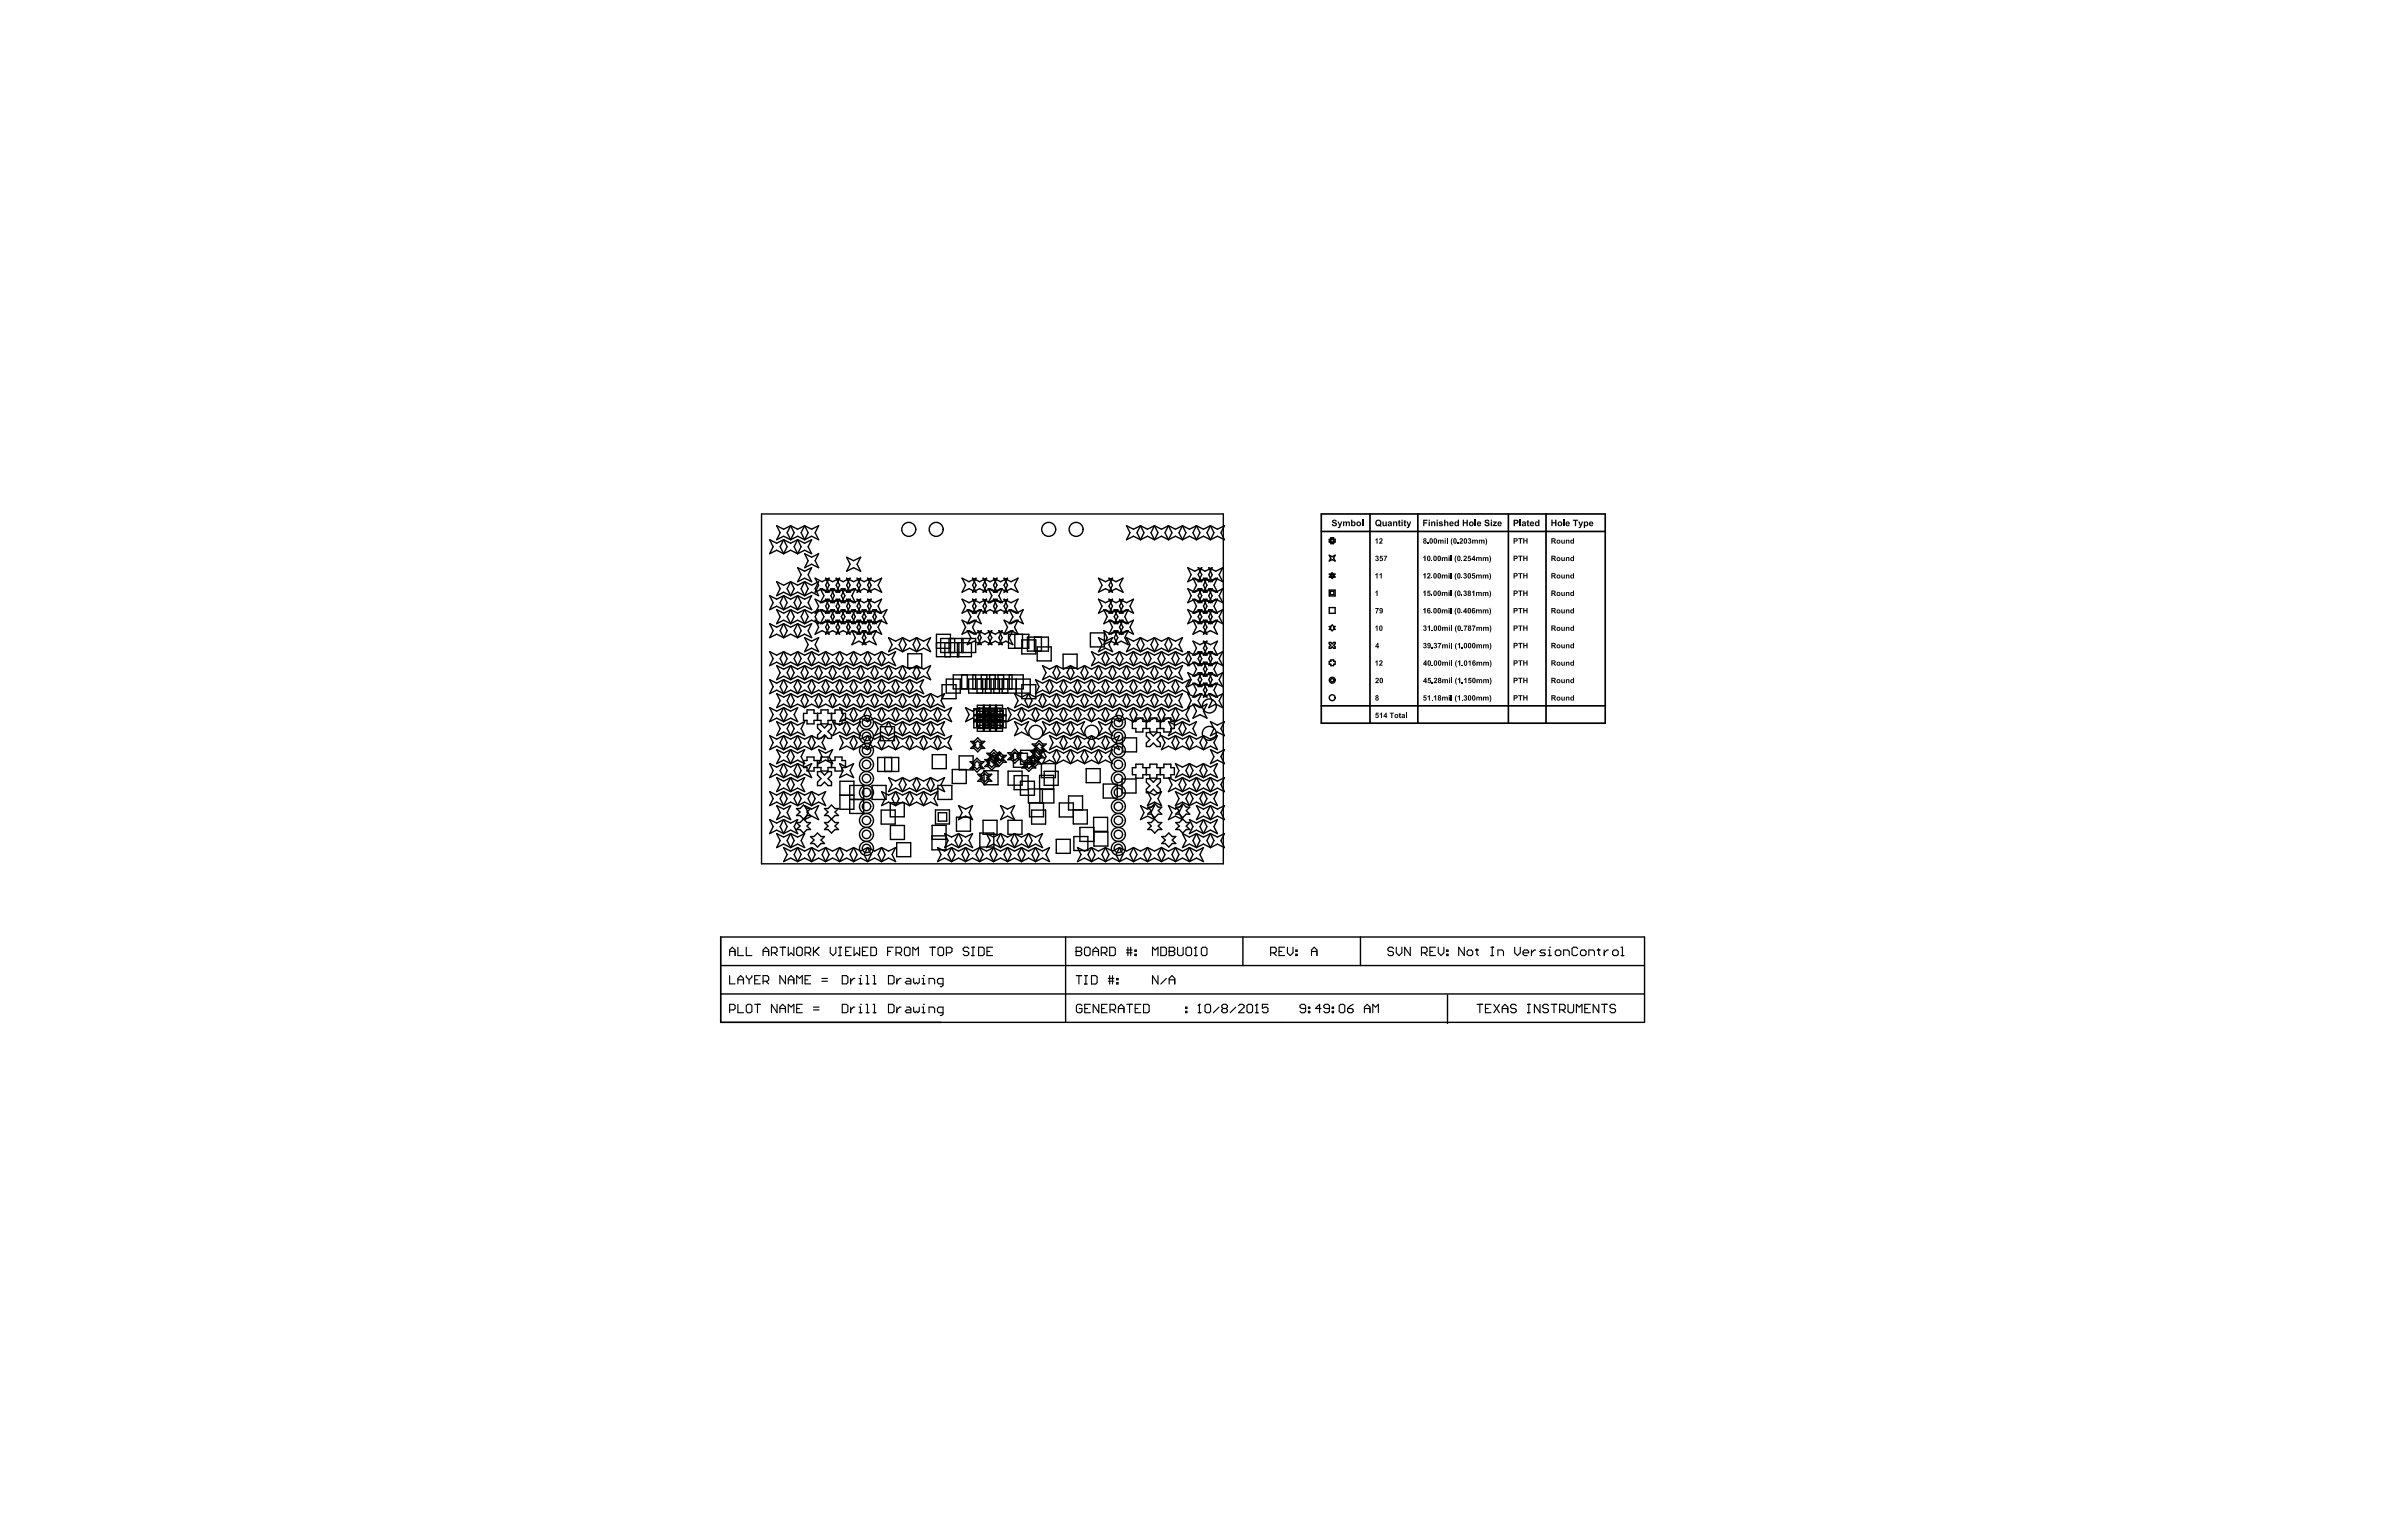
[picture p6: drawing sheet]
<svg xmlns="http://www.w3.org/2000/svg" width="432mm" height="279mm" viewBox="0 0 432 279" stroke-linecap="round" stroke-linejoin="round" font-family="sans-serif">
<g fill="none" stroke="#000" stroke-width=".25">
<path d="M138 93.2h83.8v63.4h-83.8zM142.1 97.9l.6 1.2-.6 1.3M142.1 97.9l-1.3 .6-1.3-.6 .7 1.2-.7 1.3 1.3-.6 1.3 .6M142.1 97.9l-.7 1.2 .7 1.3M142.1 97.9l1.2 .6 1.3-.6M143.3 95.3l.7 1.3-.7 1.3M143.3 97.9l1.3-.7 1.3 .7M143.3 95.3l1.3 .7 1.3-.7M143.3 95.3l-.6 1.3 .6 1.3M143.3 95.3l-1.2 .7-1.3-.7 .6 1.3-.6 1.3 1.3-.7 1.2 .7M144.6 97.9l.6 1.2-.6 1.3M144.6 97.9l1.3 .6 1.2-.6-.6 1.2 .6 1.3-1.2-.6-1.3 .6"/>
<path d="M144.6 97.9l-.6 1.2 .6 1.3M145.9 95.3l1.2 .7 1.3-.7-.6 1.3 .6 1.3-1.3-.7-1.2 .7M145.9 95.3l-.7 1.3 .7 1.3M145.9 95.3l.6 1.3-.6 1.3M206.7 95.3l-1.2 .7-1.3-.7 .6 1.3-.6 1.3 1.3-.7 1.2 .7M206.7 95.3l1.3 .7 1.3-.7M206.7 97.9l1.3-.7 1.3 .7M206.7 95.3l-.6 1.3 .6 1.3M206.7 95.3l.7 1.3-.7 1.3M209.3 95.3l-.7 1.3 .7 1.3M209.3 95.3l1.2 .7 1.3-.7M209.3 95.3l.6 1.3-.6 1.3"/>
<path d="M209.3 97.9l1.2-.7 1.3 .7M211.8 95.3l1.3 .7 1.3-.7M211.8 97.9l1.3-.7 1.3 .7M211.8 95.3l-.6 1.3 .6 1.3M211.8 95.3l.7 1.3-.7 1.3M214.4 95.3l.6 1.3-.6 1.3M214.4 97.9l1.2-.7 1.3 .7M214.4 95.3l1.2 .7 1.3-.7M214.4 95.3l-.7 1.3 .7 1.3M216.9 95.3l1.3 .7 1.2-.7M216.9 97.9l1.3-.7 1.2 .7M216.9 95.3l-.6 1.3 .6 1.3"/>
<path d="M216.9 95.3l.6 1.3-.6 1.3M219.4 95.3l-.6 1.3 .6 1.3M219.4 95.3l1.3 .7 1.3-.7-.7 1.3 .7 1.3-1.3-.7-1.3 .7M219.4 95.3l.7 1.3-.7 1.3M241.2 97.9h.1v-.2h.3v.2h.2v.3h-.2v.2h-.3v-.2h-.1zM241.2 97.5h.5v.3h.3v.5h-.3v.3h-.5v-.3h-.2v-.5h.2zM142.1 113.1l-1.3 .6-1.3-.6 .7 1.3-.7 1.2 1.3-.6 1.3 .6M142.1 118.2l.6 1.2-.6 1.3M142.1 115.6l1.2-.6 1.3 .6M142.1 113.1l1.2 .6 1.3-.6M142.1 108l.6 1.3-.6 1.2M142.1 118.2l-.7 1.2 .7 1.3"/>
<path d="M142.1 108l-1.3 .6-1.3-.6 .7 1.3-.7 1.2 1.3-.6 1.3 .6M142.1 113.1l.6 1.3-.6 1.2M142.1 118.2l-1.3 .6-1.3-.6 .7 1.2-.7 1.3 1.3-.6 1.3 .6M142.1 113.1l-.7 1.3 .7 1.2M142.1 100.4l1.2-.6 1.3 .6M142.1 108l1.2 .6 1.3-.6M142.1 108l-.7 1.3 .7 1.2M142.1 118.2l1.2 .6 1.3-.6M142.1 110.5l1.2-.6 1.3 .6M143.3 105.5l-1.2 .6-1.3-.6 .6 1.2-.6 1.3 1.3-.6 1.2 .6M143.3 110.5l.7 1.3-.7 1.3M143.3 110.5l1.3 .7 1.3-.7"/>
<path d="M143.3 105.5l.7 1.2-.7 1.3M143.3 110.5l-1.2 .7-1.3-.7 .6 1.3-.6 1.3 1.3-.6 1.2 .6M143.3 108l1.3-.6 1.3 .6M143.3 105.5l1.3 .6 1.3-.6M143.3 105.5l-.6 1.2 .6 1.3M143.3 113.1l1.3-.6 1.3 .6M143.3 110.5l-.6 1.3 .6 1.3M144.6 113.1l.6 1.3-.6 1.2M144.6 102.9l1.3 .7 1.2-.7-.6 1.3 .6 1.3-1.2-.7-1.3 .7 .6-1.3zM144.6 118.2l.6 1.2-.6 1.3M144.6 108l1.3 .6 1.2-.6-.6 1.3 .6 1.2-1.2-.6-1.3 .6M144.6 113.1l-.6 1.3 .6 1.2"/>
<path d="M144.6 108l.6 1.3-.6 1.2M144.6 118.2l-.6 1.2 .6 1.3M144.6 108l-.6 1.3 .6 1.2M144.6 113.1l1.3 .6 1.2-.6-.6 1.3 .6 1.2-1.2-.6-1.3 .6M144.6 118.2l1.3 .6 1.2-.6M145.9 115.6l1.2 .7 1.3-.7-.6 1.3 .6 1.3-1.3-.7-1.2 .7 .6-1.3zM145.9 110.5l1.2 .7 1.3-.7-.6 1.3 .6 1.3-1.3-.6-1.2 .6M145.9 105.5l1.2 .6 1.3-.6-.6 1.2 .6 1.3-1.3-.6-1.2 .6M145.9 110.5l-.7 1.3 .7 1.3M145.9 110.5l.6 1.3-.6 1.3M145.9 105.5l-.7 1.2 .7 1.3M145.9 105.5l.6 1.2-.6 1.3"/>
<path d="M145.9 100.4l1.2 .6 1.3-.6-.6 1.3 .6 1.2-1.3-.6-1.2 .6 .6-1.2zM147.1 118.2l.7 1.2-.7 1.3M147.1 118.2l-.6 1.2 .6 1.3M147.1 118.2l1.3 .6 1.3-.6M147.8 108.6l1.2 .7 1.3-.7-.6 1.3 .6 1.3-1.3-.7-1.2 .7 .6-1.3zM147.8 104.8l1.2 .7 1.3-.7-.6 1.3 .6 1.3-1.3-.7-1.2 .7 .6-1.3zM147.8 112.5l1.2 .6 1.3-.6-.6 1.2 .6 1.3-1.3-.6-1.2 .6 .6-1.3zM148.7 110.5l1.3 .7 1.2-.7-.6 1.3 .6 1.3-1.2-.6-1.3 .6 .7-1.3zM148.7 106.7l1.3 .7 1.2-.7-.6 1.3 .6 1.3-1.2-.7-1.3 .7 .7-1.3zM149.7 118.2l1.2 .6 1.3-.6M149.7 112.5l1.2 .6 1.3-.6-.6 1.2 .6 1.3-1.3-.6-1.2 .6 .6-1.3zM149.7 108.6l1.2 .7 1.3-.7-.6 1.3 .6 1.3-1.3-.7-1.2 .7 .6-1.3z"/>
<path d="M149.7 118.2l.6 1.2-.6 1.3M149.7 118.2l-.7 1.2 .7 1.3M149.7 104.8l1.2 .7 1.3-.7-.6 1.3 .6 1.3-1.3-.7-1.2 .7 .6-1.3zM150.6 106.7l1.3 .7 1.3-.7-.7 1.3 .7 1.3-1.3-.7-1.3 .7 .6-1.3zM150.6 110.5l1.3 .7 1.3-.7-.7 1.3 .7 1.3-1.3-.6-1.3 .6 .6-1.3zM151.6 112.5l1.2 .6 1.3-.6-.6 1.2 .6 1.3-1.3-.6-1.2 .6 .6-1.3zM151.6 108.6l1.2 .7 1.3-.7-.6 1.3 .6 1.3-1.3-.7-1.2 .7 .6-1.3zM151.6 104.8l1.2 .7 1.3-.7-.6 1.3 .6 1.3-1.3-.7-1.2 .7 .6-1.3zM152.2 118.2l-.6 1.2 .6 1.3M152.2 118.2l.6 1.2-.6 1.3M152.2 118.2l1.3 .6 1.2-.6M152.5 110.5l1.3 .7 1.2-.7-.6 1.3 .6 1.3-1.2-.6-1.3 .6 .7-1.3z"/>
<path d="M152.5 106.7l1.3 .7 1.2-.7-.6 1.3 .6 1.3-1.2-.7-1.3 .7 .7-1.3zM153.5 112.5l1.2 .6 1.3-.6-.6 1.2 .6 1.3-1.3-.6-1.2 .6 .6-1.3zM153.5 101l1.2 .7 1.3-.7-.6 1.3 .6 1.3-1.3-.7-1.2 .7 .6-1.3zM153.5 108.6l1.2 .7 1.3-.7-.6 1.3 .6 1.3-1.3-.7-1.2 .7 .6-1.3zM153.5 104.8l1.2 .7 1.3-.7-.6 1.3 .6 1.3-1.3-.7-1.2 .7 .6-1.3zM154.4 110.5l1.3 .7 1.3-.7-.7 1.3 .7 1.3-1.3-.6-1.3 .6 .6-1.3zM154.4 114.4l1.3 .6 1.3-.6-.7 1.2 .7 1.3-1.3-.6-1.3 .6 .6-1.3zM154.7 118.2l.7 1.2-.7 1.3M154.7 118.2l-.6 1.2 .6 1.3M154.7 118.2l1.3 .6 1.3-.6M155.4 112.5l1.2 .6 1.3-.6-.6 1.2 .6 1.3-1.3-.6-1.2 .6 .6-1.3zM155.4 104.8l1.2 .7 1.3-.7-.6 1.3 .6 1.3-1.3-.7-1.2 .7 .6-1.3z"/>
<path d="M155.4 108.6l1.2 .7 1.3-.7-.6 1.3 .6 1.3-1.3-.7-1.2 .7 .6-1.3zM156.3 110.5l1.3 .7 1.2-.7-.6 1.3 .6 1.3-1.2-.6-1.3 .6 .7-1.3zM156.3 114.4l1.3 .6 1.2-.6-.6 1.2 .6 1.3-1.2-.6-1.3 .6 .7-1.3zM157.3 112.5l1.2 .6 1.3-.6-.6 1.2 .6 1.3-1.3-.6-1.2 .6 .6-1.3zM157.3 118.2l-.7 1.2 .7 1.3M157.3 108.6l1.2 .7 1.3-.7-.6 1.3 .6 1.3-1.3-.7-1.2 .7 .6-1.3zM157.3 104.8l1.2 .7 1.3-.7-.6 1.3 .6 1.3-1.3-.7-1.2 .7 .6-1.3zM157.3 118.2l1.2 .6 1.3-.6M157.3 118.2l.6 1.2-.6 1.3M158.2 110.5l1.3 .7 1.3-.7-.7 1.3 .7 1.3-1.3-.6-1.3 .6 .6-1.3zM159.8 118.2l-.6 1.2 .6 1.3M159.8 118.2l1.3 .6 1.3-.6-.7 1.2 .7 1.3-1.3-.6-1.3 .6"/>
<path d="M159.8 118.2l.6 1.2-.6 1.3M163.6 115.6l1.3 .7 1.3-.7M163.6 115.6l.7 1.3-.7 1.3M163.6 118.2l1.3-.7 1.3 .7M163.6 115.6l-.6 1.3 .6 1.3M163.6 115.6l-1.2 .7-1.3-.7 .6 1.3-.6 1.3 1.3-.7 1.2 .7M164.6 118.5h2.5v2.6h-2.5zM166.2 115.6l1.2 .7 1.3-.7-.6 1.3 .6 1.3-1.3-.7-1.2 .7M166.2 115.6l-.7 1.3 .7 1.3M166.2 115.6l.6 1.3-.6 1.3M169.8 117.6h2.5M169.8 116.5h6.3v2.6h-6.3v-4.1h2.5v4.1"/>
<path d="M170.5 115.8h6.4v2.5h-6.4zM171.3 116.5v2.6M172 115.8v2.5M173.1 115.8v2.5M173.6 116.5v2.6M173.8 116.5v2.6M174.3 115.8v2.5M174.4 108.6l1.3 .7 1.2-.7-.6 1.3 .6 1.3-1.2-.7-1.3 .7 .6-1.3zM174.4 104.8l1.3 .7 1.2-.7-.6 1.3 .6 1.3-1.2-.7-1.3 .7 .6-1.3zM174.4 112.5l1.3 .6 1.2-.6-.6 1.2 .6 1.3-1.2-.6-1.3 .6 .6-1.3zM174.6 115.8v2.5M175.3 110.5l1.3 .7 1.3-.7-.6 1.3 .6 1.3-1.3-.6-1.3 .6 .7-1.3z"/>
<path d="M175.3 114.4l1.3 .6 1.3-.6-.6 1.2 .6 1.3-1.3-.6-1.3 .6 .7-1.3zM176.3 108.6l1.3 .7 1.2-.7-.6 1.3 .6 1.3-1.2-.7-1.3 .7 .6-1.3zM176.3 104.8l1.3 .7 1.2-.7-.6 1.3 .6 1.3-1.2-.7-1.3 .7 .6-1.3zM177.3 114.4l1.2 .6 1.3-.6-.7 1.2 .7 1.3-1.3-.6-1.2 .6 .6-1.3zM178.2 108.6l1.3 .7 1.2-.7-.6 1.3 .6 1.3-1.2-.7-1.3 .7 .6-1.3zM178.2 104.8l1.3 .7 1.2-.7-.6 1.3 .6 1.3-1.2-.7-1.3 .7 .6-1.3zM179.1 106.7l1.3 .7 1.3-.7-.6 1.3 .6 1.3-1.3-.7-1.3 .7 .7-1.3zM179.1 114.4l1.3 .6 1.3-.6-.6 1.2 .6 1.3-1.3-.6-1.3 .6 .7-1.3zM180.1 108.6l1.3 .7 1.2-.7-.6 1.3 .6 1.3-1.2-.7-1.3 .7 .6-1.3zM180.1 104.8l1.3 .7 1.2-.7-.6 1.3 .6 1.3-1.2-.7-1.3 .7 .6-1.3zM181.1 114.4l1.2 .6 1.3-.6-.7 1.2 .7 1.3-1.3-.6-1.2 .6 .6-1.3zM182 112.5l1.3 .6 1.2-.6-.6 1.2 .6 1.3-1.2-.6-1.3 .6 .6-1.3z"/>
<path d="M182 104.8l1.3 .7 1.2-.7-.6 1.3 .6 1.3-1.2-.7-1.3 .7 .6-1.3zM182 108.6l1.3 .7 1.2-.7-.6 1.3 .6 1.3-1.2-.7-1.3 .7 .6-1.3zM182.8 115h3.7v2.6h-3.7zM182.9 110.5l1.3 .7 1.3-.7-.6 1.3 .6 1.3-1.3-.6-1.3 .6 .7-1.3zM184 115v2.6M185.2 116h2.6v2.6h-2.6zM185.4 115v2.6M186.2 115.5h3.9v2.6h-3.9zM187.5 115.5v2.6M188 117.3h2.6v2.5h-2.6zM188.8 115.5v2.6M192.7 118.6h2.6v2.6h-2.6z"/>
<path d="M197.7 114.8h2.5v2.5h-2.5zM199.1 115.6l1.3 .7 1.3-.7-.7 1.3 .7 1.3-1.3-.7-1.3 .7 .7-1.3zM199.1 104.8l1.3 .7 1.3-.7-.7 1.3 .7 1.3-1.3-.7-1.3 .7 .7-1.3zM199.1 108.6l1.3 .7 1.3-.7-.7 1.3 .7 1.3-1.3-.7-1.3 .7 .7-1.3zM200.1 114.4l1.3 .6 1.2-.6-.6 1.2 .6 1.3-1.2-.6-1.3 .6 .6-1.3zM200.1 110.5l1.3 .7 1.2-.7-.6 1.3 .6 1.3-1.2-.6-1.3 .6 .6-1.3zM200.4 118.2l1.3 .6 1.2-.6M200.4 118.2l-1.3 .6-1.2-.6 .6 1.2-.6 1.3 1.2-.6 1.3 .6M200.4 118.2l.6 1.2-.6 1.3M200.4 118.2l-.6 1.2 .6 1.3M201 112.5l1.3 .6 1.3-.6-.7 1.2 .7 1.3-1.3-.6-1.3 .6 .7-1.3zM201 108.6l1.3 .7 1.3-.7-.7 1.3 .7 1.3-1.3-.7-1.3 .7 .7-1.3z"/>
<path d="M201 104.8l1.3 .7 1.3-.7-.7 1.3 .7 1.3-1.3-.7-1.3 .7 .7-1.3zM202 110.5l1.2 .7 1.3-.7-.6 1.3 .6 1.3-1.3-.6-1.2 .6 .6-1.3zM202 114.4l1.2 .6 1.3-.6-.6 1.2 .6 1.3-1.3-.6-1.2 .6 .6-1.3zM202.9 118.2l1.3 .6 1.3-.6M202.9 118.2l-.6 1.2 .6 1.3M202.9 118.2l.7 1.2-.7 1.3M202.9 108.6l1.3 .7 1.3-.7-.7 1.3 .7 1.3-1.3-.7-1.3 .7 .7-1.3zM202.9 112.5l1.3 .6 1.3-.6-.7 1.2 .7 1.3-1.3-.6-1.3 .6 .7-1.3zM205.5 118.2l.6 1.2-.6 1.3M205.5 118.2l-.7 1.2 .7 1.3M205.5 118.2l1.2 .6 1.3-.6M206.7 115.6l-1.2 .7-1.3-.7 .6 1.3-.6 1.3 1.3-.7 1.2 .7"/>
<path d="M206.7 115.6l1.3 .7 1.3-.7M206.7 118.2l1.3-.7 1.3 .7M206.7 115.6l-.6 1.3 .6 1.3M206.7 115.6l.7 1.3-.7 1.3M208 118.2l.6 1.2-.6 1.3M208 118.2l-.6 1.2 .6 1.3M208 118.2l1.3 .6 1.2-.6M209.3 115.6l.6 1.3-.6 1.3M209.3 115.6l-.7 1.3 .7 1.3M209.3 118.2l1.2-.7 1.3 .7M209.3 115.6l1.2 .7 1.3-.7M210.5 118.2l.7 1.2-.7 1.3"/>
<path d="M210.5 118.2l-.6 1.2 .6 1.3M210.5 118.2l1.3 .6 1.3-.6M211.8 115.6l.7 1.3-.7 1.3M211.8 115.6l-.6 1.3 .6 1.3M211.8 115.6l1.3 .7 1.3-.7-.7 1.3 .7 1.3-1.3-.7-1.3 .7M213.1 118.2l-.6 1.2 .6 1.3M213.1 118.2l.6 1.2-.6 1.3M213.1 118.2l1.3 .6 1.2-.6-.6 1.2 .6 1.3-1.2-.6-1.3 .6M215.3 110.5l1.3 .7 1.3-.7-.7 1.3 .7 1.3-1.3-.6-1.3 .6 .6-1.3zM215.3 106.7l1.3 .7 1.3-.7-.7 1.3 .7 1.3-1.3-.7-1.3 .7 .6-1.3zM215.3 118.2l1.3 .6 1.3-.6-.7 1.2 .7 1.3-1.3-.6-1.3 .6 .6-1.3zM215.3 102.9l1.3 .7 1.3-.7-.7 1.3 .7 1.3-1.3-.7-1.3 .7 .6-1.3z"/>
<path d="M216.3 108.6l1.2 .7 1.3-.7-.6 1.3 .6 1.3-1.3-.7-1.2 .7 .6-1.3zM216.3 104.8l1.2 .7 1.3-.7-.6 1.3 .6 1.3-1.3-.7-1.2 .7 .6-1.3zM216.3 112.5l1.2 .6 1.3-.6-.6 1.2 .6 1.3-1.3-.6-1.2 .6 .6-1.3zM216.3 116.3l1.2 .6 1.3-.6-.6 1.2 .6 1.3-1.3-.6-1.2 .6 .6-1.3zM217.2 118.2l1.3 .6 1.2-.6-.6 1.2 .6 1.3-1.2-.6-1.3 .6 .7-1.3zM217.2 110.5l1.3 .7 1.2-.7-.6 1.3 .6 1.3-1.2-.6-1.3 .6 .7-1.3zM217.2 106.7l1.3 .7 1.2-.7-.6 1.3 .6 1.3-1.2-.7-1.3 .7 .7-1.3zM217.2 102.9l1.3 .7 1.2-.7-.6 1.3 .6 1.3-1.2-.7-1.3 .7 .7-1.3zM218.2 108.6l1.2 .7 1.3-.7-.6 1.3 .6 1.3-1.3-.7-1.2 .7 .6-1.3zM218.2 116.3l1.2 .6 1.3-.6-.6 1.2 .6 1.3-1.3-.6-1.2 .6 .6-1.3zM218.2 112.5l1.2 .6 1.3-.6-.6 1.2 .6 1.3-1.3-.6-1.2 .6 .6-1.3zM218.2 104.8l1.2 .7 1.3-.7-.6 1.3 .6 1.3-1.3-.7-1.2 .7 .6-1.3z"/>
<path d="M219.1 110.5l1.3 .7 1.3-.7-.7 1.3 .7 1.3-1.3-.6-1.3 .6 .6-1.3zM219.1 106.7l1.3 .7 1.3-.7-.7 1.3 .7 1.3-1.3-.7-1.3 .7 .6-1.3zM219.1 102.9l1.3 .7 1.3-.7-.7 1.3 .7 1.3-1.3-.7-1.3 .7 .6-1.3zM219.1 118.2l1.3 .6 1.3-.6-.7 1.2 .7 1.3-1.3-.6-1.3 .6 .6-1.3zM241 119.9h.2v-.2h.5v.2h.3v.5h-.3v.3h-.5v-.3h-.2zM241 107h1v1.1h-1zM241 110.2h1v1h-1zM241 116.5h.2l.3 .2 .2-.2h.3v.2l-.3 .3 .3 .3v.3h-.3l-.2-.3-.3 .3h-.2v-.3l.2-.3-.2-.3zM241 113.6h.2l.3-.3 .2 .3h.3l-.3 .2 .3 .3h-.3l-.2 .3-.3-.3h-.2l.2-.3zM241 104.1h.2l.3-.3 .2 .3h.3l-.3 .3 .3 .2h-.3l-.2 .3-.3-.3h-.2l.2-.2zM241 100.7l.5 .2 .5-.2-.3 .5 .3 .5-.5-.2-.5 .2 .2-.5zM241.2 107.2h.6v.6h-.6z"/>
<path d="M241.2 104.2l.3-.1 .3 .1-.2 .2 .2 .1-.3 .2-.3-.2 .1-.1zM142.1 133.4l-1.3 .6-1.3-.6 .7 1.3-.7 1.2 1.3-.6 1.3 .6M142.1 138.5l.6 1.2-.6 1.3M142.1 135.9l1.2-.6 1.3 .6M142.1 133.4l1.2 .6 1.3-.6M142.1 123.2l-1.3 .7-1.3-.7 .7 1.3-.7 1.3 1.3-.7 1.3 .7M142.1 128.3l.6 1.3-.6 1.2M142.1 125.8l1.2-.7 1.3 .7M142.1 123.2l1.2 .7 1.3-.7M142.1 128.3l-.7 1.3 .7 1.2M142.1 138.5l-.7 1.2 .7 1.3M142.1 133.4l.6 1.3-.6 1.2"/>
<path d="M142.1 138.5l-1.3 .6-1.3-.6 .7 1.2-.7 1.3 1.3-.6 1.3 .6M142.1 123.2l.6 1.3-.6 1.3M142.1 133.4l-.7 1.3 .7 1.2M142.1 128.3l-1.3 .6-1.3-.6 .7 1.3-.7 1.2 1.3-.6 1.3 .6M142.1 123.2l-.7 1.3 .7 1.3M142.1 128.3l1.2 .6 1.3-.6-.6 1.3 .6 1.2-1.3-.6-1.2 .6M142.1 120.7l1.2-.6 1.3 .6M142.1 138.5l1.2 .6 1.3-.6M143.3 135.9l-1.2 .7-1.3-.7 .6 1.3-.6 1.3 1.3-.7 1.2 .7M143.3 135.9l.7 1.3-.7 1.3M143.3 135.9l1.3 .7 1.3-.7-.7 1.3 .7 1.3-1.3-.7-1.3 .7M143.3 125.8l-1.2 .6-1.3-.6 .6 1.2-.6 1.3 1.3-.6 1.2 .6"/>
<path d="M143.3 130.8l.7 1.3-.7 1.3M143.3 130.8l1.3 .7 1.3-.7-.7 1.3 .7 1.3-1.3-.7-1.3 .7M143.3 125.8l.7 1.2-.7 1.3M143.3 130.8l-1.2 .7-1.3-.7 .6 1.3-.6 1.3 1.3-.7 1.2 .7M143.3 128.3l1.3-.6 1.3 .6M143.3 125.8l1.3 .6 1.3-.6M143.3 120.7l.7 1.3-.7 1.2M143.3 120.7l1.3 .6 1.3-.6M143.3 130.8l-.6 1.3 .6 1.3M143.3 135.9l-.6 1.3 .6 1.3M143.3 120.7l-.6 1.3 .6 1.2M143.3 125.8l-.6 1.2 .6 1.3"/>
<path d="M143.3 123.2l1.3-.6 1.3 .6M143.3 120.7l-1.2 .6-1.3-.6 .6 1.3-.6 1.2 1.3-.6 1.2 .6M144.6 133.4l.6 1.3-.6 1.2M144.6 123.2l.6 1.3-.6 1.3M144.6 138.5l1.3 .6 1.2-.6-.6 1.2 .6 1.3-1.2-.6-1.3 .6M144.6 133.4l-.6 1.3 .6 1.2M144.6 123.2l-.6 1.3 .6 1.3M144.6 138.5l-.6 1.2 .6 1.3M144.6 138.5l.6 1.2-.6 1.3M144.6 133.4l1.3 .6 1.2-.6M144.6 135.9l1.3-.6 1.2 .6M144.6 123.2l1.3 .7 1.2-.7"/>
<path d="M144.6 125.8l1.3-.7 1.2 .7M144.6 120.7l1.3-.6 1.2 .6M145.9 125.8l1.2 .6 1.3-.6M145.9 128.3l1.2-.6 1.3 .6M145.9 125.8l.6 1.2-.6 1.3M145.9 123.2l1.2-.6 1.3 .6M145.9 125.8l-.7 1.2 .7 1.3M145.9 120.7l-.7 1.3 .7 1.2M145.9 120.7l.6 1.3-.6 1.2M145.9 120.7l1.2 .6 1.3-.6M146.3 128.7h1.3v.6h1.2v-.6h1.3v.6h1.3v-.6h1.2v.6h.7v1.3h-.7v.7h-1.2v-.7h-1.3v.7h-1.3v-.7h-1.2v.7h-1.3v-.7h-.6v-1.3h.6zM146.3 137.3h1.3v.6h1.2v-.6h1.3v.6h1.3v-.6h1.2v.6h.7v1.3h-.7v.6h-1.2v-.6h-1.3v.6h-1.3v-.6h-1.2v.6h-1.3v-.6h-.6v-1.3h.6z"/>
<path d="M147.1 133.4l1.3 .6 1.3-.6-.7 1.3 .7 1.2-1.3-.6-1.3 .6M147.1 123.2l.7 1.3-.7 1.3M147.1 123.2l-.6 1.3 .6 1.3M147.1 125.8l1.3-.7 1.3 .7M147.1 123.2l1.3 .7 1.3-.7M147.1 133.4l.7 1.3-.7 1.2M147.1 133.4l-.6 1.3 .6 1.2M147.1 120.7l1.3-.6 1.3 .6M148.2 129.3v1.3M148.2 131.4h.6l.7 .6 .6-.6h.6v.6l-.6 .6 .6 .7v.6h-.6l-.6-.6-.7 .6h-.6v-.6l.6-.7-.6-.6zM148.2 137.9v1.3M148.2 139.9h.6l.7 .6 .6-.6h.6v.6l-.6 .7 .6 .6v.6h-.6l-.6-.6-.7 .6h-.6v-.6l.6-.6-.6-.7z"/>
<path d="M148.4 125.8l.6 1.2-.6 1.3M148.4 120.7l.6 1.3-.6 1.2M148.4 125.8l-.6 1.2 .6 1.3M148.4 135.9l1.3 .7 1.2-.7-.6 1.3 .6 1.3-1.2-.7-1.3 .7 .6-1.3zM148.4 120.7l-.6 1.3 .6 1.2M148.4 128.3l1.3-.6 1.2 .6M148.4 123.2l1.3-.6 1.2 .6M148.4 125.8l1.3 .6 1.2-.6M148.4 120.7l1.3 .6 1.2-.6M149.7 123.2l.6 1.3-.6 1.3M149.7 120.7l1.2-.6 1.3 .6M149.7 125.8l1.2-.7 1.3 .7"/>
<path d="M149.7 123.2l1.2 .7 1.3-.7M149.7 123.2l-.7 1.3 .7 1.3M150.7 129.3v1.3M150.7 137.9v1.3M150.9 125.8l.7 1.2-.7 1.3M150.9 120.7l.7 1.3-.7 1.2M150.9 120.7l-.6 1.3 .6 1.2M150.9 125.8l-.6 1.2 .6 1.3M150.9 125.8l1.3 .6 1.3-.6M150.9 123.2l1.3-.6 1.3 .6M150.9 120.7l1.3 .6 1.3-.6M150.9 128.3l1.3-.6 1.3 .6"/>
<path d="M152.2 138.5l1.3 .6 1.2-.6-.6 1.2 .6 1.3-1.2-.6-1.3 .6 .6-1.3zM152.2 120.7l1.3-.6 1.2 .6M152.2 123.2l.6 1.3-.6 1.3M152.2 123.2l-.6 1.3 .6 1.3M152.2 125.8l1.3-.7 1.2 .7M152.2 123.2l1.3 .7 1.2-.7M153.5 130.8l1.2 .7 1.3-.7-.6 1.3 .6 1.3-1.3-.7-1.2 .7M153.5 123.2l1.2-.6 1.3 .6M153.5 125.8l1.2 .6 1.3-.6M153.5 130.8l.6 1.3-.6 1.3M153.5 125.8l-.7 1.2 .7 1.3M153.5 130.8l-1.3 .7-1.3-.7 .7 1.3-.7 1.3 1.3-.7 1.3 .7"/>
<path d="M153.5 125.8l.6 1.2-.6 1.3M153.5 120.7l-.7 1.3 .7 1.2M153.5 120.7l1.2 .6 1.3-.6M153.5 128.3l1.2-.6 1.3 .6M153.5 120.7l.6 1.3-.6 1.2M153.5 130.8l-.7 1.3 .7 1.3M154.7 128.3l-1.2 .6-1.3-.6 .6 1.3-.6 1.2 1.3-.6 1.2 .6M154.7 133.4l.7 1.3-.7 1.2M154.7 133.4l-1.2 .6-1.3-.6 .6 1.3-.6 1.2 1.3-.6 1.2 .6M154.7 128.3l.7 1.3-.7 1.2M154.7 123.2l-.6 1.3 .6 1.3M154.7 128.3l-.6 1.3 .6 1.2"/>
<path d="M154.7 123.2l.7 1.3-.7 1.3M154.7 133.4l-.6 1.3 .6 1.2M154.7 130.8l1.3-.6 1.3 .6M154.7 120.7l1.3-.6 1.3 .6M154.7 133.4l1.3 .6 1.3-.6M154.7 135.9l1.3-.6 1.3 .6M154.7 128.3l1.3 .6 1.3-.6M154.7 123.2l1.3 .7 1.3-.7M154.7 125.8l1.3-.7 1.3 .7M156 120.7l1.3 .6 1.2-.6M156 128.3l1.3-.6 1.2 .6M156 125.8l-.6 1.2 .6 1.3"/>
<path d="M156 120.7l.6 1.3-.6 1.2M156 123.2l1.3-.6 1.2 .6M156 120.7l-.6 1.3 .6 1.2M156 125.8l1.3 .6 1.2-.6M156 125.8l.6 1.2-.6 1.3M157.3 133.4l.6 1.3-.6 1.2M157.3 128.3l-.7 1.3 .7 1.2M157.3 123.2l.6 1.3-.6 1.3M157.3 130.8l1.2-.6 1.3 .6M157.3 128.3l1.2 .6 1.3-.6M157.3 133.4l-.7 1.3 .7 1.2M157.3 123.2l-.7 1.3 .7 1.3"/>
<path d="M157.3 128.3l.6 1.3-.6 1.2M157.3 135.9l1.2-.6 1.3 .6M157.3 133.4l1.2 .6 1.3-.6M157.3 125.8l1.2-.7 1.3 .7M157.3 123.2l1.2 .7 1.3-.7M157.3 120.7l1.2-.6 1.3 .6M158.5 125.8l.7 1.2-.7 1.3M158.5 120.7l-.6 1.3 .6 1.2M158.5 125.8l-.6 1.2 .6 1.3M158.5 120.7l.7 1.3-.7 1.2M158.5 123.2l1.3-.6 1.3 .6M158.5 125.8l1.3 .6 1.3-.6"/>
<path d="M158.5 128.3l1.3-.6 1.3 .6M158.5 120.7l1.3 .6 1.3-.6M159.1 137.3h3.8v2.6h-3.8zM159.6 131.8h2.5v2.5h-2.5zM159.8 133.4l1.3 .6 1.3-.6M159.8 123.2l1.3 .7 1.3-.7M159.8 133.4l-.6 1.3 .6 1.2M159.8 128.3l.6 1.3-.6 1.2M159.8 123.2l-.6 1.3 .6 1.3M159.8 128.3l1.3 .6 1.3-.6M159.8 130.8l1.3-.6 1.3 .6M159.8 128.3l-.6 1.3 .6 1.2"/>
<path d="M159.8 133.4l.6 1.3-.6 1.2M159.8 135.9l1.3-.6 1.3 .6M159.8 125.8l1.3-.7 1.3 .7M159.8 123.2l.6 1.3-.6 1.3M160.4 137.3v2.6M161.1 125.8l-.7 1.2 .7 1.3M161.1 130.8l-.7 1.3 .7 1.3M161.1 120.7l-.7 1.3 .7 1.2M161.1 130.8l-1.3 .7-1.3-.7 .7 1.3-.7 1.3 1.3-.7 1.3 .7M161.1 130.8l.6 1.3-.6 1.3M161.1 125.8l.6 1.2-.6 1.3M161.1 120.7l.6 1.3-.6 1.2"/>
<path d="M161.1 130.8l1.3 .7 1.2-.7M161.1 120.7l1.3 .6 1.2-.6M161.1 133.4l1.3-.7 1.2 .7M161.1 128.3l1.3-.6 1.2 .6M161.1 125.8l1.3 .6 1.2-.6M161.1 123.2l1.3-.6 1.2 .6M161.6 137.3v2.6M162.4 135.9l1.2-.6 1.3 .6M162.4 125.8l1.2-.7 1.3 .7M162.4 128.3l1.2 .6 1.3-.6M162.4 130.8l1.2-.6 1.3 .6M162.4 133.4l1.2 .6 1.3-.6"/>
<path d="M162.4 128.3l.6 1.3-.6 1.2M162.4 123.2l1.2 .7 1.3-.7M162.4 133.4l.6 1.3-.6 1.2M162.4 123.2l.6 1.3-.6 1.3M162.4 128.3l-.7 1.3 .7 1.2M162.4 133.4l-.7 1.3 .7 1.2M162.4 123.2l-.7 1.3 .7 1.3M163.6 130.8l1.3 .7 1.3-.7M163.6 120.7l1.3 .6 1.3-.6M163.6 125.8l1.3 .6 1.3-.6M163.6 130.8l.7 1.3-.7 1.3M163.6 125.8l.7 1.2-.7 1.3"/>
<path d="M163.6 128.3l1.3-.6 1.3 .6M163.6 120.7l.7 1.3-.7 1.2M163.6 120.7l-.6 1.3 .6 1.2M163.6 125.8l-.6 1.2 .6 1.3M163.6 133.4l1.3-.7 1.3 .7M163.6 123.2l1.3-.6 1.3 .6M163.6 130.8l-.6 1.3 .6 1.3M164.9 133.4l.6 1.3-.6 1.2M164.9 123.2l.6 1.3-.6 1.3M164.9 133.4l-.6 1.3 .6 1.2M164.9 128.3l.6 1.3-.6 1.2M164.9 123.2l-.6 1.3 .6 1.3"/>
<path d="M164.9 123.2l1.3 .7 1.2-.7-.6 1.3 .6 1.3-1.2-.7-1.3 .7M164.9 128.3l-.6 1.3 .6 1.2M164.9 135.9l1.3-.6 1.2 .6M164.9 128.3l1.3 .6 1.2-.6M164.9 133.4l1.3 .6 1.2-.6M164.9 130.8l1.3-.6 1.2 .6M166.2 133.4l1.2-.7 1.3 .7M166.2 120.7l1.2 .6 1.3-.6-.6 1.3 .6 1.2-1.3-.6-1.2 .6M166.2 128.3l1.2-.6 1.3 .6M166.2 120.7l.6 1.3-.6 1.2M166.2 125.8l1.2 .6 1.3-.6M166.2 125.8l.6 1.2-.6 1.3"/>
<path d="M166.2 130.8l-.7 1.3 .7 1.3M166.2 130.8l.6 1.3-.6 1.3M166.2 125.8l-.7 1.2 .7 1.3M166.2 120.7l-.7 1.3 .7 1.2M166.2 130.8l1.2 .7 1.3-.7M167.4 133.4l1.3 .6 1.3-.6M167.4 130.8l1.3-.6 1.3 .6M167.4 128.3l1.3 .6 1.3-.6M167.4 128.3l.7 1.3-.7 1.2M167.4 128.3l-.6 1.3 .6 1.2M167.4 133.4l.7 1.3-.7 1.2M167.4 135.9l1.3-.6 1.3 .6"/>
<path d="M167.4 133.4l-.6 1.3 .6 1.2M168.7 130.8l.6 1.3-.6 1.3M168.7 130.8l1.3 .7 1.2-.7-.6 1.3 .6 1.3-1.2-.7-1.3 .7M168.7 125.8l-.6 1.2 .6 1.3M168.7 130.8l-.6 1.3 .6 1.3M168.7 125.8l.6 1.2-.6 1.3M168.7 125.8l1.3 .6 1.2-.6-.6 1.2 .6 1.3-1.2-.6-1.3 .6M169 136.8h2.5v2.6h-2.5zM170 128.3l1.2 .6 1.3-.6-.6 1.3 .6 1.2-1.3-.6-1.2 .6M170 133.4l1.2 .6 1.3-.6-.6 1.3 .6 1.2-1.3-.6-1.2 .6M170 133.4l.6 1.3-.6 1.2M170 133.4l-.7 1.3 .7 1.2"/>
<path d="M170 128.3l.6 1.3-.6 1.2M170 128.3l-.7 1.3 .7 1.2M170.8 124.1h2.5v2.6h-2.5zM171.5 123.1h2.6v2.6h-2.6zM172.6 139.5h2.6v2.6h-2.6zM172.8 122.4h12.7v2.5h-12.7zM173.9 137.1h2.5v2.5h-2.5zM174.3 122.4v2.5M175 128.3l1.3 .6 1.3-.6-.7 1.3 .7 1.2-1.3-.6-1.3 .6 .7-1.2zM175.3 122.4v2.5M175.6 123.1h11.2v2.6h-11.2zM175.8 138.1h.7l.6-.6 .6 .6h.7l-.7 .6 .7 .7h-.7l-.6 .6-.6-.6h-.7l.7-.7z"/>
<path d="M176 134.4h.6l.6-.6 .7 .6h.6l-.6 .7 .6 .6h-.6l-.7 .6-.6-.6h-.6l.6-.6zM176.4 138.4h.3l.4-.4 .4 .4h.4l-.4 .3 .4 .4h-.4l-.4 .4-.4-.4h-.3l.3-.4zM176.4 122.4v2.5M176.5 134.7h.4l.3-.4 .4 .4h.4l-.4 .4 .4 .3h-.4l-.4 .4-.3-.4h-.4l.4-.3zM176.5 129.6h.7v-.6h4.5v.6h.7M176.5 129.8h.7v.9h-.7M176.5 130.9h.7v.6h4.5v-.6h.7M176.9 122.4v2.5M177.1 123.1v2.6M177.2 127.9h4.5v.6h.7v3.5h-.7v.6h-4.5v-.6h-.7v-3.5h.7zM177.2 130.4h4.5M177.2 130.1h4.5"/>
<path d="M177.4 129.9h-.4v.7h.4M177.4 130.9h-.4v.8h.4v.4h.8v-.4M177.4 129.5h.8v.4h-.8zM177.4 130.6h.8v.4h-.8zM177.6 130.9h.7v.6M177.6 129.8h.7v.9h-.7M177.9 122.4v2.5M178.1 130.9h.5v.8h-.5zM178.1 128.8h.5v.7h-.5zM178.1 129.9h.5v.7h-.5zM178.1 123.1v2.6M178.2 128.8v-.4h-.8v.4h-.4v.7h.4"/>
<path d="M178.3 127.9v.6h-.7v3.5h.7v.6M178.3 129v.6h-.7M178.4 139.8h2.5v2.5h-2.5zM178.4 132.6v-.6h1v.6M178.4 131.5v-.6h1v.6M178.4 129.8h1v.9h-1zM178.4 129v.6h1v-.6M178.4 127.9v.6h1v-.6M178.5 137.7h.6l.7-.6 .6 .6h.6l-.6 .7 .6 .6h-.6l-.6 .6-.7-.6h-.6l.6-.6zM178.5 128.8v-.4h.8v.4M178.5 129.5h.8v.4h-.8zM178.5 130.6h.8v.4h-.8z"/>
<path d="M178.5 131.7v.4h.8v-.4M178.6 123.1v2.6M178.7 128.5v3.5M178.9 136.6h.6l.7-.7 .6 .7h.6l-.6 .6 .6 .6h-.6l-.6 .7-.7-.7h-.6l.6-.6zM178.9 122.4v2.5M179.1 128.5v3.5M179.4 122.4v2.5M179.5 132.6v-.6h1v.6M179.5 131.5v-.6h1v.6M179.5 129.8h1v.9h-1zM179.5 129v.6h1v-.6M179.5 127.9v.6h1v-.6"/>
<path d="M179.6 130.6h.8v.4h-.8M179.6 129.5h.8v.4h-.8M179.7 130.9h-.5v.8h.5M179.7 128.8h-.5v.7h.5M179.7 129.9h-.5v.7h.5M179.7 123.1v2.6M179.8 137.6h-.4l.4-.4-.4-.4h.4l.4-.3 .3 .3h.4l-.4 .4 .4 .4h-.4M179.8 137.6l-.4 .4h-.4l.4 .4-.4 .3h.4l.4 .4 .4-.4h.3l-.3-.3 .3-.4M179.8 128.5v3.5M179.9 137h.6l.7-.7 .6 .7h.6l-.6 .6 .6 .6h-.6l-.6 .7-.7-.7h-.6l.6-.6zM180.2 123.1v2.6M180.2 128.5v3.5"/>
<path d="M180.3 130.9h.5v.8h-.5zM180.3 128.8h.5v.7h-.5zM180.3 129.9h.5v.7h-.5zM180.4 128.8v-.4h-.8v3.7h.8v-.4M180.4 122.4v2.5M180.6 127.9v.6h.7v3.5h-.7v.6M180.6 129v.6h.7M180.7 128.8v-.4h.8v.4h.4v.7h-.4M180.7 129.5h.8v.4h-.8zM180.7 130.6h.8v.4h-.8zM180.8 137.2h-.4l.4 .4-.4 .4M180.9 122.4v2.5"/>
<path d="M181.2 136.8l.4 .4h.3l-.3 .4 .3 .4h-.3l-.4 .4-.4-.4h-.6l-.4-.4M181.2 123.1v2.6M181.3 130.9h-.7v.6M181.3 129.8h-.7v.9h.7M181.5 130.9h.4v.8h-.4v.4h-.8v-.4M181.5 129.9h.4v.7h-.4M181.7 123.1v2.6M181.9 122.4v2.5M182.4 129.8h-.7v.9h.7M182.7 136.5h.6l.7-.7 .6 .7h.6l-.6 .6 .6 .6h-.6l-.6 .7-.7-.7h-.6l.6-.6zM182.7 123.1v2.6M182.7 139.8h2.6v2.6h-2.6z"/>
<path d="M182.9 122.4v2.5M183.2 136.7h.4l.4-.3 .3 .3h.4l-.4 .4 .4 .4h-.4l-.3 .4-.4-.4h-.4l.4-.4zM183.5 122.4v2.5M183.7 136.6h2.5v2.5h-2.5zM183.9 130.8l1.3 .7 1.2-.7-.6 1.3 .6 1.3-1.2-.7-1.3 .7 .6-1.3zM184.2 123.1v2.6M185 136h2.5v2.6h-2.5zM185.2 128.3l-1.3 .6-1.3-.6 .7 1.3-.7 1.2 1.3-.6 1.3 .6M185.2 128.3l.6 1.3-.6 1.2M185.2 128.3l1.2 .6 1.3-.6M185.2 128.3l-.7 1.3 .7 1.2M185.2 130.8l1.2-.6 1.3 .6"/>
<path d="M185.2 138h.7l.6-.7 .6 .7h.7l-.7 .6 .7 .6h-.7l-.6 .7-.6-.7h-.7l.7-.6zM185.2 124.1h2.6v2.6h-2.6zM185.7 138.2h.4l.4-.4 .4 .4h.4l-.4 .4 .4 .4h-.4l-.4 .4-.4-.4h-.4l.4-.4zM186.2 137.2h.7l.6-.6 .6 .6h.7l-.7 .7 .7 .6h-.7l-.6 .6-.6-.6h-.7l.7-.6zM186.4 125.8l-1.2 .6-1.3-.6 .6 1.2-.6 1.3 1.3-.6 1.2 .6M186.4 128.3l1.3-.6 1.3 .6M186.4 125.8l1.3 .6 1.3-.6M186.4 125.8l-.6 1.2 .6 1.3M186.4 125.8l.7 1.2-.7 1.3M187.7 128.3l-.6 1.3 .6 1.2M187.7 128.3l1.3 .6 1.3-.6M187.7 130.8l1.3-.6 1.3 .6"/>
<path d="M187.7 128.3l.7 1.3-.7 1.2M187.9 137.9l.4-.4h-.4l-.4-.4-.4 .4h-.3l.3 .4-.3 .4h.3l.4 .3 .4-.3h.4l-.9-.9h-.6l.6-.6-.6-.7h.6l.6-.6 .7 .6h.6l-.6 .7 .6 .6h-.6l-.7 .7M188 135.5l-.4-.3h.4l.4-.4 .4 .4h.3l-.3 .3 .3 .4h-.3l-.4 .4-.4-.4h-.4M188.8 136.4h-.4l-.4-.4-.4 .4h-.3l.3 .4-.3 .4h.3l.4 .3 .4-.3h.4l-1.1-1h-.6l.6-.7-.6-.6h.6l.7-.6 .6 .6h.6l-.6 .6 .6 .7h-.6l-.6 .6M188.8 138.5h2.5v2.5h-2.5zM189 125.8l-.6 1.2 .6 1.3M189 125.8l.6 1.2-.6 1.3M189 125.8l1.3 .6 1.2-.6M189 128.3l1.3-.6 1.2 .6M189.3 139.9h2.5v2.5h-2.5zM190.3 123.2l1.2 .7 1.3-.7M190.3 123.2l-1.3 .7-1.3-.7 .7 1.3-.7 1.3 1.3-.7 1.3 .7"/>
<path d="M190.3 123.2l-.7 1.3 .7 1.3M190.3 128.3l-.7 1.3 .7 1.2M190.3 125.8l1.2-.7 1.3 .7M190.3 130.8l1.2-.6 1.3 .6M190.3 128.3l1.2 .6 1.3-.6M190.3 128.3l.6 1.3-.6 1.2M190.3 123.2l.6 1.3-.6 1.3M191.5 125.8l1.3 .6 1.3-.6M191.5 120.7l-.6 1.3 .6 1.2M191.5 120.7l-1.2 .6-1.3-.6 .6 1.3-.6 1.2 1.3-.6 1.2 .6M191.5 125.8l.7 1.2-.7 1.3M191.5 130.8l.7 1.3-.7 1.3"/>
<path d="M191.5 125.8l-.6 1.2 .6 1.3M191.5 130.8l-.6 1.3 .6 1.3M191.5 135.9l-.6 1.3 .6 1.3M191.5 135.9l-1.2 .7-1.3-.7 .6 1.3-.6 1.3 1.3-.7 1.2 .7M191.5 135.9l.7 1.3-.7 1.3M191.5 130.8l-1.2 .7-1.3-.7 .6 1.3-.6 1.3 1.3-.7 1.2 .7M191.5 120.7l.7 1.3-.7 1.2M191.5 135.9l1.3 .7 1.3-.7M191.5 133.4l1.3-.7 1.3 .7M191.5 130.8l1.3 .7 1.3-.7M191.5 128.3l1.3-.6 1.3 .6M191.5 138.5l1.3-.7 1.3 .7"/>
<path d="M191.5 123.2l1.3-.6 1.3 .6M191.5 120.7l1.3 .6 1.3-.6M192.8 128.3l1.3 .6 1.2-.6M192.8 125.8l1.3-.7 1.2 .7M192.8 133.4l-1.3 .6-1.2-.6 .6 1.3-.6 1.2 1.2-.6 1.3 .6M192.8 135.9l1.3-.6 1.2 .6M192.8 133.4l1.3 .6 1.2-.6M192.8 128.3l.6 1.3-.6 1.2M192.8 123.2l1.3 .7 1.2-.7M192.8 128.3l-.6 1.3 .6 1.2M192.8 133.4l.6 1.3-.6 1.2M192.8 123.2l-.6 1.3 .6 1.3"/>
<path d="M192.8 133.4l-.6 1.3 .6 1.2M192.8 130.8l1.3-.6 1.2 .6M192.8 123.2l.6 1.3-.6 1.3M194.1 135.9l1.2 .7 1.3-.7M194.1 130.8l1.2 .7 1.3-.7-.6 1.3 .6 1.3-1.3-.7-1.2 .7M194.1 138.5l1.2-.7 1.3 .7M194.1 123.2l1.2-.6 1.3 .6M194.1 135.9l.6 1.3-.6 1.3M194.1 130.8l.6 1.3-.6 1.3M194.1 125.8l.6 1.2-.6 1.3M194.1 128.3l1.2-.6 1.3 .6M194.1 125.8l1.2 .6 1.3-.6"/>
<path d="M194.1 120.7l.6 1.3-.6 1.2M194.1 120.7l1.2 .6 1.3-.6M194.1 130.8l-.7 1.3 .7 1.3M194.1 135.9l-.7 1.3 .7 1.3M194.1 120.7l-.7 1.3 .7 1.2M194.1 125.8l-.7 1.2 .7 1.3M195.3 130.8l1.3-.6 1.3 .6M195.3 133.4l.7 1.3-.7 1.2M195.3 123.2l.7 1.3-.7 1.3M195.3 133.4l-.6 1.3 .6 1.2M195.3 123.2l-.6 1.3 .6 1.3M195.3 128.3l.7 1.3-.7 1.2"/>
<path d="M195.3 128.3l-.6 1.3 .6 1.2M195.3 133.4l1.3 .6 1.3-.6M195.3 123.2l1.3 .7 1.3-.7M195.3 135.9l1.3-.6 1.3 .6M195.3 128.3l1.3 .6 1.3-.6M195.3 125.8l1.3-.7 1.3 .7M196.6 138.5l1.3-.7 1.2 .7M196.6 120.7l1.3 .6 1.2-.6M196.6 135.9l-.6 1.3 .6 1.3M196.6 135.9l.6 1.3-.6 1.3M196.6 120.7l.6 1.3-.6 1.2M196.6 128.3l1.3-.6 1.2 .6"/>
<path d="M196.6 125.8l.6 1.2-.6 1.3M196.6 123.2l1.3-.6 1.2 .6M196.6 125.8l-.6 1.2 .6 1.3M196.6 120.7l-.6 1.3 .6 1.2M196.6 135.9l1.3 .7 1.2-.7M196.6 125.8l1.3 .6 1.2-.6M196.9 139.4h2.5v2.5h-2.5zM197.9 123.2l1.2 .7 1.3-.7M197.9 128.3l1.2 .6 1.3-.6M197.9 128.3l.6 1.3-.6 1.2M197.9 128.3l-.7 1.3 .7 1.2M197.9 123.2l.6 1.3-.6 1.3"/>
<path d="M197.9 133.4l-.7 1.3 .7 1.2M197.9 135.9l1.2-.6 1.3 .6M197.9 133.4l1.2 .6 1.3-.6M197.9 123.2l-.7 1.3 .7 1.3M197.9 125.8l1.2-.7 1.3 .7M197.9 133.4l.6 1.3-.6 1.2M197.9 130.8l1.2-.6 1.3 .6M199.1 130.8l1.3 .7 1.3-.7-.7 1.3 .7 1.3-1.3-.7-1.3 .7 .7-1.3zM199.1 125.8l-.6 1.2 .6 1.3M199.1 135.9l1.3 .7 1.3-.7-.7 1.3 .7 1.3-1.3-.7-1.3 .7M199.1 120.7l.7 1.3-.7 1.2M199.1 125.8l.7 1.2-.7 1.3"/>
<path d="M199.1 135.9l-.6 1.3 .6 1.3M199.1 120.7l-.6 1.3 .6 1.2M199.1 135.9l.7 1.3-.7 1.3M199.1 128.3l1.3-.6 1.3 .6M199.1 125.8l1.3 .6 1.3-.6M199.1 123.2l1.3-.6 1.3 .6M199.1 120.7l1.3 .6 1.3-.6M200.4 128.3l1.3 .6 1.2-.6M200.4 125.8l1.3-.7 1.2 .7M200.4 130.8l1.3-.6 1.2 .6M200.4 120.7l1.3-.6 1.2 .6M200.4 133.4l.6 1.3-.6 1.2"/>
<path d="M200.4 123.2l-.6 1.3 .6 1.3M200.4 133.4l-.6 1.3 .6 1.2M200.4 128.3l.6 1.3-.6 1.2M200.4 133.4l1.3 .6 1.2-.6-.6 1.3 .6 1.2-1.2-.6-1.3 .6M200.4 128.3l-.6 1.3 .6 1.2M200.4 123.2l1.3 .7 1.2-.7M200.4 123.2l.6 1.3-.6 1.3M201.7 120.7l-.7 1.3 .7 1.2M201.7 120.7l.6 1.3-.6 1.2M201.7 125.8l.6 1.2-.6 1.3M201.7 125.8l-.7 1.2 .7 1.3M201.7 125.8l1.2 .6 1.3-.6"/>
<path d="M201.7 123.2l1.2-.6 1.3 .6M201.7 120.7l1.2 .6 1.3-.6M201.7 128.3l1.2-.6 1.3 .6M202.9 130.8l1.3-.6 1.3 .6M202.9 123.2l1.3 .7 1.3-.7M202.9 120.7l1.3-.6 1.3 .6M202.9 128.3l1.3 .6 1.3-.6M202.9 128.3l.7 1.3-.7 1.2M202.9 125.8l1.3-.7 1.3 .7M202.9 128.3l-.6 1.3 .6 1.2M202.9 123.2l.7 1.3-.7 1.3M202.9 123.2l-.6 1.3 .6 1.3"/>
<path d="M203.5 133.8h2.5v2.5h-2.5zM204.2 125.8l1.3 .6 1.2-.6M204.2 123.2l1.3-.6 1.2 .6M204.2 125.8l.6 1.2-.6 1.3M204.2 128.3l1.3-.6 1.2 .6M204.2 120.7l.6 1.3-.6 1.2M204.2 120.7l1.3 .6 1.2-.6M204.2 120.7l-.6 1.3 .6 1.2M204.2 125.8l-.6 1.2 .6 1.3M205.5 125.8l1.2-.7 1.3 .7M205.5 123.2l.6 1.3-.6 1.3M205.5 123.2l-.7 1.3 .7 1.3"/>
<path d="M205.5 128.3l.6 1.3-.6 1.2M205.5 128.3l-.7 1.3 .7 1.2M205.5 128.3l1.2 .6 1.3-.6M205.5 123.2l1.2 .7 1.3-.7M205.5 120.7l1.2-.6 1.3 .6M205.5 130.8l1.2-.6 1.3 .6M205.9 138.6h1.3v.6h1.2v-.6h1.3v.6h1.3v-.6h1.2v.6h.7v1.3h-.7v.6h-1.2v-.6h-1.3v.6h-1.3v-.6h-1.2v.6h-1.3v-.6h-.6v-1.3h.6zM205.9 130.2h1.3v.6h1.2v-.6h1.3v.6h1.3v-.6h1.2v.6h.7v1.3h-.7v.6h-1.2v-.6h-1.3v.6h-1.3v-.6h-1.2v.6h-1.3v-.6h-.6v-1.3h.6zM206.7 128.3l1.3-.6 1.3 .6M206.7 120.7l1.3 .6 1.3-.6M206.7 120.7l.7 1.3-.7 1.2M206.7 125.8l1.3 .6 1.3-.6"/>
<path d="M206.7 125.8l.7 1.2-.7 1.3M206.7 123.2l1.3-.6 1.3 .6M206.7 125.8l-.6 1.2 .6 1.3M206.7 120.7l-.6 1.3 .6 1.2M207.8 132.8h.6l.7 .7 .6-.7h.6v.7l-.6 .6 .6 .6v.7h-.6l-.6-.7-.7 .7h-.6v-.7l.6-.6-.6-.6zM207.8 130.8v1.3M207.8 139.2v1.3M208 128.3l1.3 .6 1.2-.6M208 120.7l1.3-.6 1.2 .6M208 128.3l.6 1.3-.6 1.2M208 128.3l-.6 1.3 .6 1.2M208 123.2l.6 1.3-.6 1.3"/>
<path d="M208 123.2l-.6 1.3 .6 1.3M208 125.8l1.3-.7 1.2 .7M208 123.2l1.3 .7 1.2-.7M208 130.8l1.3-.6 1.2 .6M209.3 120.7l.6 1.3-.6 1.2M209.3 125.8l.6 1.2-.6 1.3M209.3 120.7l-.7 1.3 .7 1.2M209.3 125.8l-.7 1.2 .7 1.3M209.3 123.2l1.2-.6 1.3 .6M209.3 120.7l1.2 .6 1.3-.6M209.3 125.8l1.2 .6 1.3-.6M209.3 128.3l1.2-.6 1.3 .6"/>
<path d="M210.3 130.8v1.3M210.3 139.2v1.3M210.5 130.8l1.3-.6 1.3 .6M210.5 123.2l1.3 .7 1.3-.7M210.5 128.3l1.3 .6 1.3-.6M210.5 128.3l.7 1.3-.7 1.2M210.5 123.2l-.6 1.3 .6 1.3M210.5 128.3l-.6 1.3 .6 1.2M210.5 125.8l1.3-.7 1.3 .7M210.5 123.2l.7 1.3-.7 1.3M210.5 120.7l1.3-.6 1.3 .6M211.8 125.8l-.6 1.2 .6 1.3"/>
<path d="M211.8 120.7l-.6 1.3 .6 1.2M211.8 125.8l1.3 .6 1.3-.6-.7 1.2 .7 1.3-1.3-.6-1.3 .6M211.8 125.8l.7 1.2-.7 1.3M211.8 120.7l.7 1.3-.7 1.2M211.8 120.7l1.3 .6 1.3-.6-.7 1.3 .7 1.2-1.3-.6-1.3 .6M213.1 133.4l-1.3 .6-1.3-.6 .7 1.3-.7 1.2 1.3-.6 1.3 .6M213.1 135.9l1.3-.6 1.2 .6M213.1 128.3l1.3 .6 1.2-.6-.6 1.3 .6 1.2-1.2-.6-1.3 .6M213.1 123.2l1.3 .7 1.2-.7-.6 1.3 .6 1.3-1.2-.7-1.3 .7M213.1 133.4l.6 1.3-.6 1.2M213.1 128.3l-.6 1.3 .6 1.2M213.1 133.4l-.6 1.3 .6 1.2"/>
<path d="M213.1 123.2l-.6 1.3 .6 1.3M213.1 133.4l1.3 .6 1.2-.6M213.1 128.3l.6 1.3-.6 1.2M213.1 123.2l.6 1.3-.6 1.3M214.4 130.8l1.2 .7 1.3-.7-.6 1.3 .6 1.3-1.3-.7-1.2 .7M214.4 130.8l.6 1.3-.6 1.3M214.4 130.8l-1.3 .7-1.3-.7 .7 1.3-.7 1.3 1.3-.7 1.3 .7M214.4 130.8l-.7 1.3 .7 1.3M215.3 122l1.3 .6 1.3-.6-.7 1.2 .7 1.3-1.3-.6-1.3 .6 .6-1.3zM215.3 125.8l1.3 .6 1.3-.6-.7 1.2 .7 1.3-1.3-.6-1.3 .6 .6-1.3zM215.6 138.5l-1.2 .6-1.3-.6 .6 1.2-.6 1.3 1.3-.6 1.2 .6M215.6 138.5l.7 1.2-.7 1.3"/>
<path d="M215.6 133.4l-.6 1.3 .6 1.2M215.6 138.5l-.6 1.2 .6 1.3M215.6 133.4l.7 1.3-.7 1.2M215.6 133.4l1.3 .6 1.3-.6M215.6 138.5l1.3 .6 1.3-.6M215.6 135.9l1.3-.6 1.3 .6M216.3 127.7l1.2 .6 1.3-.6-.6 1.2 .6 1.3-1.3-.6-1.2 .6 .6-1.3zM216.3 123.9l1.2 .6 1.3-.6-.6 1.2 .6 1.3-1.3-.6-1.2 .6 .6-1.3zM216.3 120.1l1.2 .6 1.3-.6-.6 1.2 .6 1.3-1.3-.6-1.2 .6 .6-1.3zM217.2 122l1.3 .6 1.2-.6-.6 1.2 .6 1.3-1.2-.6-1.3 .6 .7-1.3zM218.2 133.4l1.2 .6 1.3-.6-.6 1.3 .6 1.2-1.3-.6-1.2 .6M218.2 138.5l1.2 .6 1.3-.6-.6 1.2 .6 1.3-1.3-.6-1.2 .6"/>
<path d="M218.2 138.5l-.7 1.2 .7 1.3M218.2 133.4l-.7 1.3 .7 1.2M218.2 138.5l.6 1.2-.6 1.3M218.2 123.9l1.2 .6 1.3-.6-.6 1.2 .6 1.3-1.3-.6-1.2 .6 .6-1.3zM218.2 120.1l1.2 .6 1.3-.6-.6 1.2 .6 1.3-1.3-.6-1.2 .6 .6-1.3zM218.2 133.4l.6 1.3-.6 1.2M219.1 125.8l1.3 .6 1.3-.6-.7 1.2 .7 1.3-1.3-.6-1.3 .6 .6-1.3zM219.1 122l1.3 .6 1.3-.6-.7 1.2 .7 1.3-1.3-.6-1.3 .6 .6-1.3zM219.4 130.8l1.3 .7 1.3-.7-.7 1.3 .7 1.3-1.3-.7-1.3 .7 .7-1.3zM219.4 135.9l1.3 .7 1.3-.7-.7 1.3 .7 1.3-1.3-.7-1.3 .7 .7-1.3zM140.8 146.1l1.3 .6 1.2-.6-.6 1.2 .6 1.3-1.2-.6-1.3 .6 .6-1.3zM142.1 143.5l-1.3 .7-1.3-.7 .7 1.3-.7 1.3 1.3-.7 1.3 .7"/>
<path d="M142.1 148.6l.6 1.3-.6 1.2M142.1 146.1l1.2-.7 1.3 .7M142.1 143.5l1.2 .7 1.3-.7M142.1 148.6l-1.3 .6-1.3-.6 .7 1.3-.7 1.2 1.3-.6 1.3 .6M142.1 148.6l1.2 .6 1.3-.6-.6 1.3 .6 1.2-1.3-.6-1.2 .6M142.1 141l1.2-.6 1.3 .6M142.1 143.5l.6 1.3-.6 1.3M142.1 148.6l-.7 1.3 .7 1.2M142.1 143.5l-.7 1.3 .7 1.3M143.3 151.1l.7 1.3-.7 1.3M143.3 151.1l1.3 .7 1.3-.7-.7 1.3 .7 1.3-1.3-.7-1.3 .7M143.3 141l.7 1.3-.7 1.2"/>
<path d="M143.3 141l1.3 .6 1.3-.6-.7 1.3 .7 1.2-1.3-.6-1.3 .6M143.3 141l-1.2 .6-1.3-.6 .6 1.3-.6 1.2 1.3-.6 1.2 .6M143.3 151.1l-1.2 .7-1.3-.7 .6 1.3-.6 1.3 1.3-.7 1.2 .7M143.3 151.1l-.6 1.3 .6 1.3M143.3 141l-.6 1.3 .6 1.2M144.4 146.6h.6l.7-.6 .6 .6h.6l-.6 .6 .6 .7h-.6l-1.3 1.2h-.6l.6 .7-.6 .6h.6l.7 .6 .6-.6h.6l-.6-.6 .6-.7h-.6l-1.3-1.2h-.6l.6-.7zM144.6 153.7l-1.3 .6-1.2-.6 .6 1.3-.6 1.2 1.2-.6 1.3 .6M144.6 153.7l.6 1.3-.6 1.2M144.6 143.5l.6 1.3-.6 1.3M144.6 153.7l-.6 1.3 .6 1.2M144.6 143.5l-.6 1.3 .6 1.3M144.6 156.2l1.3-.6 1.2 .6"/>
<path d="M144.6 146.1l1.3-.7 1.2 .7M144.6 153.7l1.3 .6 1.2-.6M144.6 143.5l1.3 .7 1.2-.7M145.9 146.1l1.2 .6 1.3-.6-.6 1.2 .6 1.3-1.3-.6-1.2 .6 .6-1.3zM146.9 151.7h.7l.6-.7 .6 .7h.7l-.7 .6 .7 .6h-.7l-.6 .7-.6-.7h-.7l.7-.6zM147.1 143.5l1.3 .7 1.3-.7-.7 1.3 .7 1.3-1.3-.7-1.3 .7M147.1 156.2l1.3-.6 1.3 .6M147.1 153.7l1.3 .6 1.3-.6M147.1 143.5l-.6 1.3 .6 1.3M147.1 143.5l.7 1.3-.7 1.3M147.1 153.7l.7 1.3-.7 1.2M147.1 153.7l-.6 1.3 .6 1.2"/>
<path d="M149.5 146.6h.6l.6-.6 .7 .6h.6l-.6 .6 .6 .7h-.6l-1.3 1.2h-.6l.6 .7-.6 .6h.6l.6 .6 .7-.6h.6l-.6-.6 .6-.7h-.6l-1.3-1.2h-.6l.6-.7zM149.7 153.7l.6 1.3-.6 1.2M149.7 153.7l1.2 .6 1.3-.6M149.7 156.2l1.2-.6 1.3 .6M149.7 153.7l-.7 1.3 .7 1.2M152.2 153.7l-.6 1.3 .6 1.2M152.2 156.2l1.3-.6 1.2 .6M152.2 153.7l1.3 .6 1.2-.6M152.2 153.7l.6 1.3-.6 1.2M152.3 141.7h2.5v5h-2.5zM152.3 144.2h2.5M154 142.4h2.6v5.1h-2.6z"/>
<path d="M154 145h2.6M154.7 153.7l.7 1.3-.7 1.2M154.7 153.7l-.6 1.3 .6 1.2M154.7 153.7l1.3 .6 1.3-.6M154.7 156.2l1.3-.6 1.3 .6M157.3 156.2l1.2-.6 1.3 .6M157.3 153.7l1.2 .6 1.3-.6M157.3 153.7l.6 1.3-.6 1.2M157.3 153.7l-.7 1.3 .7 1.2M158.1 142.4h2.5v2.6h-2.5zM159.7 146.9h2.6v2.5h-2.6zM159.8 153.7l.6 1.3-.6 1.2"/>
<path d="M159.8 153.7l-.6 1.3 .6 1.2M159.8 153.7l1.3 .6 1.3-.6-.7 1.3 .7 1.2-1.3-.6-1.3 .6M161.4 145.6h2.5v2.5h-2.5zM161.4 149.7h2.5v2.5h-2.5zM162.4 143.5l1.2 .7 1.3-.7M162.4 143.5l-1.3 .7-1.3-.7 .6 1.3-.6 1.3 1.3-.7 1.3 .7M162.4 146.1l1.2-.7 1.3 .7M162.4 143.5l.6 1.3-.6 1.3M162.4 143.5l-.7 1.3 .7 1.3M162.6 152.8h2.5v2.5h-2.5zM163.6 141l.7 1.3-.7 1.2M163.6 141l1.3 .6 1.3-.6"/>
<path d="M163.6 143.5l1.3-.6 1.3 .6M163.6 141l-.6 1.3 .6 1.2M163.6 141l-1.2 .6-1.3-.6 .6 1.3-.6 1.2 1.3-.6 1.2 .6M164.9 143.5l.6 1.3-.6 1.3M164.9 143.5l-.6 1.3 .6 1.3M164.9 146.1l1.3-.7 1.2 .7M164.9 143.5l1.3 .7 1.2-.7M166.2 143.5l1.2-.6 1.3 .6M166.2 141l-.7 1.3 .7 1.2M166.2 141l.6 1.3-.6 1.2M166.2 141l1.2 .6 1.3-.6M167.4 143.5l1.3 .7 1.3-.7-.7 1.3 .7 1.3-1.3-.7-1.3 .7"/>
<path d="M167.4 143.5l.7 1.3-.7 1.3M167.4 143.5l-.6 1.3 .6 1.3M168.7 141l.6 1.3-.6 1.2M168.7 141l-.6 1.3 .6 1.2M168.7 141l1.3 .6 1.2-.6-.6 1.3 .6 1.2-1.2-.6-1.3 .6M168.9 151.6h2.6M169 149.6h2.5v4.5h-2.6zM169 152.2h2.5M169.6 146.9h2.5v2.5h-2.5zM170 142.4h2.5v2.6h-2.5zM170.1 147.4h1.5v1.5h-1.5zM172.5 153.7l-1.3 .6-1.2-.6 .6 1.3-.6 1.2 1.2-.6 1.3 .6"/>
<path d="M172.5 153.7l.6 1.3-.6 1.2M172.5 156.2l1.3-.6 1.2 .6M172.5 153.7l1.3 .6 1.2-.6M172.5 153.7l-.6 1.3 .6 1.2M173.4 148.2h2.5v2.5h-2.5zM173.8 151.1l1.2 .7 1.3-.7-.6 1.3 .6 1.3-1.3-.7-1.2 .7M173.8 146.1l1.2 .6 1.3-.6-.6 1.2 .6 1.3-1.3-.6-1.2 .6 .6-1.3zM173.8 151.1l.6 1.3-.6 1.3M173.8 151.1l-1.3 .7-1.3-.7 .7 1.3-.7 1.3 1.3-.7 1.3 .7M173.8 151.1l-.7 1.3 .7 1.3M175 153.7l.7 1.3-.7 1.2M175 153.7l-.6 1.3 .6 1.2"/>
<path d="M175 153.7l1.3 .6 1.3-.6M175 156.2l1.3-.6 1.3 .6M177.2 140.4h.7l.6-.6 .6 .6h.7l-.7 .6 .7 .7h-.7l-.6 .6-.6-.6h-.7l.7-.7zM177.6 153.7l.6 1.3-.6 1.2M177.6 156.2l1.2-.6 1.3 .6M177.6 153.7l1.2 .6 1.3-.6M177.6 153.7l-.7 1.3 .7 1.2M177.6 151h2.6v2.6h-2.6zM177.7 140.6h.4l.4-.3 .4 .3h.4l-.4 .4 .4 .4h-.4l-.4 .4-.4-.4h-.4l.4-.4zM178.2 148.7h2.5v2.6h-2.5zM180.1 153.7l1.3 .6 1.2-.6M180.1 153.7l.6 1.3-.6 1.2"/>
<path d="M180.1 153.7l-.6 1.3 .6 1.2M180.1 156.2l1.3-.6 1.2 .6M181.4 151.1l-1.3 .7-1.3-.7 .7 1.3-.7 1.3 1.3-.7 1.3 .7M181.4 151.1l.6 1.3-.6 1.3M181.4 151.1l-.7 1.3 .7 1.3M181.4 146.1l1.2 .6 1.3-.6-.6 1.2 .6 1.3-1.3-.6-1.2 .6 .6-1.3zM181.4 151.1l1.2 .7 1.3-.7M181.4 153.7l1.2-.7 1.3 .7M182.6 156.2l1.3-.6 1.3 .6M182.6 153.7l.7 1.3-.7 1.2M182.6 153.7l-.6 1.3 .6 1.2M182.6 153.7l1.3 .6 1.3-.6"/>
<path d="M182.7 148.7h2.6v2.6h-2.6zM183.8 140.6h2.6v2.6h-2.6zM183.9 151.1l1.3 .7 1.2-.7M183.9 151.1l-.6 1.3 .6 1.3M183.9 151.1l.6 1.3-.6 1.3M183.9 153.7l1.3-.7 1.2 .7M185 141.7h2.5v2.5h-2.5zM185.2 153.7l-.7 1.3 .7 1.2M185.2 153.7l.6 1.3-.6 1.2M185.2 156.2l1.2-.6 1.3 .6M185.2 153.7l1.2 .6 1.3-.6M186.4 143.1h4.6v2.5h-4.6z"/>
<path d="M186.4 151.1l1.3 .7 1.3-.7-.6 1.3 .6 1.3-1.3-.7-1.3 .7M186.4 151.1l-.6 1.3 .6 1.3M186.4 151.1l.7 1.3-.7 1.3M186.6 145.6h2.6v2.5h-2.6zM187 146.9h2.5v2.5h-2.5zM187.7 153.7l1.3 .6 1.3-.6-.7 1.3 .7 1.2-1.3-.6-1.3 .6M187.7 153.7l-.6 1.3 .6 1.2M187.7 153.7l.7 1.3-.7 1.2M188.5 140.6h2.5v2.5h-2.5zM188.5 143.1v2.5M189 143.1v2.5M191.5 152.2h2.5v2.5h-2.5z"/>
<path d="M194.7 151.7h2.5v2.5h-2.5zM196.2 146.9v-2.6h-2.5v2.6h3.4v2.5h-2.5v-3.8h-2.6v2.5h2.6M197.9 153.7l1.2 .6 1.3-.6M197.9 156.2l1.2-.6 1.3 .6M197.9 153.7l.6 1.3-.6 1.2M197.9 153.7l-1.3 .6-1.3-.6 .7 1.3-.7 1.2 1.3-.6 1.3 .6M197.9 153.7l-.7 1.3 .7 1.2M198.2 148.2h2.6v2.5h-2.6zM198.3 150.9h2.5v2.5h-2.5v-3.4h-2.5v2.6h2.5M200 142.2h2.5v2.5h-2.5zM200.4 153.7l1.3 .6 1.2-.6M200.4 156.2l1.3-.6 1.2 .6"/>
<path d="M200.4 153.7l.6 1.3-.6 1.2M200.4 153.7l-.6 1.3 .6 1.2M202.9 156.2l1.3-.6 1.3 .6M202.9 153.7l1.3 .6 1.3-.6M202.9 153.7l.7 1.3-.7 1.2M202.9 153.7l-.6 1.3 .6 1.2M203.4 141.2h2.5v2.6h-2.5zM205.5 153.7l.6 1.3-.6 1.2M205.5 153.7l-.7 1.3 .7 1.2M205.5 156.2l1.2-.6 1.3 .6M205.5 153.7l1.2 .6 1.3-.6M206.7 146.1l1.3 .6 1.3-.6-.7 1.2 .7 1.3-1.3-.6-1.3 .6 .7-1.3z"/>
<path d="M207.8 141.2h.6l.7 .6 .6-.6h.6v.6l-.6 .7 .6 .6v.6h-.6l-.6-.6-.7 .6h-.6v-.6l.6-.6-.6-.7zM208 143.5l1.3 .7 1.2-.7-.6 1.3 .6 1.3-1.2-.7-1.3 .7 .6-1.3zM208 153.7l-.6 1.3 .6 1.2M208 156.2l1.3-.6 1.2 .6M208 153.7l1.3 .6 1.2-.6M208 153.7l.6 1.3-.6 1.2M208.1 149.1h.6l.6-.6 .7 .6h.6l-.6 .7 .6 .6h-.6l-.7 .6-.6-.6h-.6l.6-.6zM208.1 146.3h.6l.6-.6 .7 .6h.6l-.6 .7 .6 .6h-.6l-.7 .7-.6-.7h-.6l.6-.6zM210.5 153.7l.7 1.3-.7 1.2M210.5 153.7l-.6 1.3 .6 1.2M210.5 153.7l1.3 .6 1.3-.6M210.5 156.2l1.3-.6 1.3 .6"/>
<path d="M210.6 151.7h.6l.7-.7 .6 .7h.6l-.6 .6 .6 .6h-.6l-.6 .7-.7-.7h-.6l.6-.6zM211.8 146.1l1.3 .6 1.3-.6-.7 1.2 .7 1.3-1.3-.6-1.3 .6 .7-1.3zM213.1 153.7l.6 1.3-.6 1.2M213.1 153.7l-.6 1.3 .6 1.2M213.1 156.2l1.3-.6 1.2 .6M213.1 153.7l1.3 .6 1.2-.6M213.1 149.1h.7l.6-.6 .6 .6h.7l-.7 .7 .7 .6h-.7l-.6 .6-.6-.6h-.7l.7-.6zM213.1 146.3h.7l.6-.6 .6 .6h.7l-.7 .7 .7 .6h-.7l-.6 .7-.6-.7h-.7l.7-.6zM214.4 141l.6 1.3-.6 1.2M214.4 141l-.7 1.3 .7 1.2M214.4 141l1.2 .6 1.3-.6M214.4 141l-1.3 .6-1.3-.6 .7 1.3-.7 1.2 1.3-.6 1.3 .6"/>
<path d="M214.4 143.5l1.2-.6 1.3 .6M215.6 141l1.3-.6 1.3 .6M215.6 143.5l-1.2 .7-1.3-.7 .6 1.3-.6 1.3 1.3-.7 1.2 .7M215.6 143.5l.7 1.3-.7 1.3M215.6 143.5l-.6 1.3 .6 1.3M215.6 153.7l.7 1.3-.7 1.2M215.6 143.5l1.3 .7 1.3-.7M215.6 153.7l-.6 1.3 .6 1.2M215.6 153.7l1.3 .6 1.3-.6-.7 1.3 .7 1.2-1.3-.6-1.3 .6M215.6 146.1l1.3-.7 1.3 .7M216.9 151.1l-1.3 .7-1.2-.7 .6 1.3-.6 1.3 1.2-.7 1.3 .7M216.9 153.7l1.3-.7 1.2 .7"/>
<path d="M216.9 141l.6 1.3-.6 1.2M216.9 141l-.6 1.3 .6 1.2M216.9 143.5l1.3-.6 1.2 .6M216.9 151.1l-.6 1.3 .6 1.3M216.9 151.1l.6 1.3-.6 1.3M216.9 151.1l1.3 .7 1.2-.7M216.9 141l1.3 .6 1.2-.6M218.2 143.5l1.2 .7 1.3-.7-.6 1.3 .6 1.3-1.3-.7-1.2 .7M218.2 148.6l.6 1.3-.6 1.2M218.2 148.6l-.7 1.3 .7 1.2M218.2 143.5l.6 1.3-.6 1.3M218.2 148.6l1.2 .6 1.3-.6-.6 1.3 .6 1.2-1.3-.6-1.2 .6"/>
<path d="M218.2 143.5l-.7 1.3 .7 1.3M218.2 148.6l-1.3 .6-1.3-.6 .7 1.3-.7 1.2 1.3-.6 1.3 .6M219.4 146.1l-1.2 .6-1.3-.6 .6 1.2-.6 1.3 1.3-.6 1.2 .6M219.4 141l-.6 1.3 .6 1.2M219.4 141l1.3 .6 1.3-.6-.7 1.3 .7 1.2-1.3-.6-1.3 .6M219.4 146.1l-.6 1.2 .6 1.3M219.4 141l.7 1.3-.7 1.2M219.4 146.1l1.3 .6 1.3-.6-.7 1.2 .7 1.3-1.3-.6-1.3 .6M219.4 151.1l-.6 1.3 .6 1.3M219.4 151.1l1.3 .7 1.3-.7-.7 1.3 .7 1.3-1.3-.7-1.3 .7M219.4 146.1l.7 1.2-.7 1.3M219.4 151.1l.7 1.3-.7 1.3"/>
<path d="M130.6 169.9h167.5v15.5h-167.5zM130.6 175.1h167.5M193.2 169.9v15.5M225.3 169.9v5.2M246.6 169.9v5.2M130.6 180.2h167.5M262.4 180.4v5.2"/>
<circle cx="164.7" cy="96" r="1.27"/>
<circle cx="169.7" cy="96" r="1.27"/>
<circle cx="190.1" cy="96" r="1.27"/>
<circle cx="195.1" cy="96" r="1.27"/>
<circle cx="157.1" cy="138.6" r="1.27"/>
<circle cx="157.1" cy="131" r="1.27"/>
<circle cx="157.1" cy="136.1" r="1.27"/>
<circle cx="157.1" cy="133.5" r="1.27"/>
<circle cx="157.1" cy="138.6" r=".76"/>
<circle cx="157.1" cy="136.1" r=".76"/>
<circle cx="157.1" cy="133.5" r=".76"/>
<circle cx="157.1" cy="131" r=".76"/>
<circle cx="187.8" cy="132.8" r="1.27"/>
<circle cx="197.9" cy="132.8" r="1.27"/>
<circle cx="202.7" cy="138.6" r="1.27"/>
<circle cx="202.7" cy="131" r="1.27"/>
<circle cx="202.7" cy="136.1" r="1.27"/>
<circle cx="202.7" cy="133.5" r="1.27"/>
<circle cx="202.7" cy="131" r=".76"/>
<circle cx="202.7" cy="138.6" r=".76"/>
<circle cx="202.7" cy="133.5" r=".76"/>
<circle cx="202.7" cy="136.1" r=".76"/>
<circle cx="219.2" cy="128" r="1.27"/>
<circle cx="219.2" cy="133" r="1.27"/>
<circle cx="241.5" cy="126.5" r=".53"/>
<circle cx="241.5" cy="123.3" r=".53"/>
<circle cx="241.5" cy="123.3" r=".3"/>
<circle cx="157.1" cy="143.7" r="1.27"/>
<circle cx="157.1" cy="151.3" r="1.27"/>
<circle cx="157.1" cy="146.2" r="1.27"/>
<circle cx="157.1" cy="153.8" r="1.27"/>
<circle cx="157.1" cy="141.1" r="1.27"/>
<circle cx="157.1" cy="148.8" r="1.27"/>
<circle cx="157.1" cy="148.8" r=".76"/>
<circle cx="157.1" cy="153.8" r=".76"/>
<circle cx="157.1" cy="151.3" r=".76"/>
<circle cx="157.1" cy="146.2" r=".76"/>
<circle cx="157.1" cy="143.7" r=".76"/>
<circle cx="157.1" cy="141.1" r=".76"/>
<circle cx="202.7" cy="143.7" r="1.27"/>
<circle cx="202.7" cy="151.3" r="1.27"/>
<circle cx="202.7" cy="146.2" r="1.27"/>
<circle cx="202.7" cy="153.8" r="1.27"/>
<circle cx="202.7" cy="141.1" r="1.27"/>
<circle cx="202.7" cy="148.8" r="1.27"/>
<circle cx="202.7" cy="148.8" r=".76"/>
<circle cx="202.7" cy="151.3" r=".76"/>
<circle cx="202.7" cy="153.8" r=".76"/>
<circle cx="202.7" cy="146.2" r=".76"/>
<circle cx="202.7" cy="141.1" r=".76"/>
<circle cx="202.7" cy="143.7" r=".76"/>
</g>
<g fill="none" stroke="#000" stroke-width=".2">
<path d="M132.3 173.3v-1l.4-.6 .6 .6v1M132.3 176.9v1.5h1M132.3 172.5h1M133.8 171.7v1.6h1M133.8 178.4v-1l.5-.5 .5 .5v1M133.8 177.7h1M135.3 171.7v1.6h1M135.3 176.9v.3l.5 .5M135.8 177.7v.7M136.3 176.9v.3l-.5 .5M136.8 177.7h.5M137.8 176.9h-1v1.5h1"/>
<path d="M138.3 172.5h1M138.3 177.9h.8l.2-.2v-.5l-.2-.3h-.8v1.5M138.3 173.3v-1l.5-.6 .5 .6v1M138.8 177.9l.5 .5M139.8 172.8h.8l.3-.3v-.5l-.3-.3h-.8v1.6M140.4 172.8l.5 .5M141.4 171.7h1M141.9 171.7v1.6M142.4 176.9v1.5l-1-1.5v1.5M142.9 171.7v1.6l.5-.5 .5 .5v-1.6M142.9 178.4v-1l.5-.5 .5 .5v1M142.9 177.7h1"/>
<path d="M144.4 178.4v-1.5l.5 .5 .5-.5v1.5M144.7 171.7h.5l.2 .3v1l-.2 .3h-.5l-.3-.3v-1zM145.9 172.8h.8l.3-.3v-.5l-.3-.3h-.8v1.6M145.9 177.7h.5M146.4 172.8l.6 .5M147 176.9h-1.1v1.5h1.1M147.5 171.7v1.6M147.7 172.5l.8 .8M148.5 171.7l-1 1.1M149 177.9h1M149 177.4h1M150.5 171.7v1.1l.5 .5 .5-.5v-1.1"/>
<path d="M152 173.3h.5M152 171.7h.5M152.3 171.7v1.6M152.7 176.9h.7l.3 .3v.9l-.3 .3h-.7zM153.3 172.5h.5M154.2 177.4v1M154.3 171.7h-1v1.6h1M154.8 171.7v1.6l.5-.5 .5 .5v-1.6M155 177.4h-.3l-.5 .5M155.7 178.4h.5M155.7 177.4h.3v1M156 176.9h.1"/>
<path d="M156.3 172.5h.5M157 178.4h.5M157 176.9h.3v1.5M157.4 171.7h-1.1v1.6h1.1M157.9 171.7h.7l.3 .3v1l-.3 .3h-.7zM158.3 178.4h.5M158.3 176.9h.2v1.5M160.9 172.5h.5M161.1 176.9h.7l.3 .3v.9l-.3 .3h-.7zM161.9 171.7h-1v1.6M162.4 172.8h.8l.2-.3v-.5l-.2-.3h-.8v1.6M162.6 177.4v1"/>
<path d="M162.9 172.8l.5 .5M163.3 177.4h-.2l-.5 .5M164.2 171.7h.5l.3 .3v1l-.3 .3h-.5l-.3-.3v-1zM164.4 177.4h.5l.2 .3v.7h-.7l-.3-.3 .3-.2h.7M165.5 173.3v-1.6l.5 .6 .5-.6v1.6M165.6 177.4v.7l.3 .3 .2-.3 .3 .3 .2-.3v-.7M167.1 178.4h.6M167.1 177.4h.3v1M167.4 176.9h.1M168.4 178.4v-1h.8l.2 .3v.7M168.5 171.7h1M169 171.7v1.6"/>
<path d="M170.3 171.7h.5l.3 .3v1l-.3 .3h-.5l-.3-.3v-1zM170.9 178.4h-.7l-.3-.3v-.4l.3-.3h.7v1.2l-.2 .3h-.3M171.6 172.8h.7l.3-.3v-.5l-.3-.3h-.7v1.6M175.6 172l-.2-.3h-.5l-.3 .3v.3l.3 .2h.5l.2 .3v.2l-.2 .3h-.5l-.3-.3M176.1 173.3h.5M176.1 171.7h.5M176.4 171.7v1.6M177.4 171.7h.8l.2 .3v1l-.2 .3h-.8zM178.9 172.5h.5M179.9 171.7h-1v1.6h1M195.1 172.5h.1M195.1 171.7h.7l.3 .3v.3l-.3 .2 .3 .3v.2l-.3 .3h-.7z"/>
<path d="M195.1 172.5h.7M195.1 176.9h1M195.6 176.9v1.5M196.6 176.9h.5M196.6 178.4h.5M196.8 171.7h.6l.2 .3v1l-.2 .3h-.6l-.2-.3v-1zM196.8 176.9v1.5M197.9 176.9h.7l.3 .3v1l-.3 .2h-.7zM198.1 172.5h1M198.1 173.3v-1l.5-.6 .5 .6v1M199.6 172.8h.8l.3-.3v-.5l-.3-.3h-.8v1.6M200.1 172.8l.6 .5"/>
<path d="M200.9 177.9h1M200.9 177.4h1M201.2 171.7h.7l.3 .3v1l-.3 .3h-.7zM201.2 176.9v1.5M201.7 176.9v1.5M202.4 177.4h.3v.3h-.3zM202.4 178.2h.3v.2h-.3zM204.2 172.8h1M204.2 172.3h1M204.5 171.7v1.6M205 171.7v1.6M205.7 173h.3v.3h-.3z"/>
<path d="M205.7 172.3h.3v.2h-.3zM208.9 173.3v-1.6l.5 .6 .5-.6v1.6M209.9 176.9v1.5l-1-1.5v1.5M210.4 171.7h.8l.2 .3v1l-.2 .3h-.8zM211.4 177.4l-1 1M211.9 172.5h.1M211.9 171.7h.8l.3 .3v.3l-.3 .2 .3 .3v.2l-.3 .3h-.8zM211.9 172.5h.8M211.9 177.7h1.1M211.9 178.4v-1l.6-.5 .5 .5v1M213.5 171.7v1.3l.2 .3h.5l.3-.3v-1.3M215.2 171.7h.5l.3 .3v1l-.3 .3h-.5l-.2-.3v-1z"/>
<path d="M216.5 173.3h.5M216.8 171.7h.1M216.8 171.7v1.6M216.8 171.7l-.3 .3M218 171.7h.5l.3 .3v1l-.3 .3h-.5l-.2-.3v-1zM230.3 172.8h.8l.2-.3v-.5l-.2-.3h-.8v1.6M230.8 172.8l.5 .5M231.9 172.5h.5M232.9 171.7h-1v1.6h1M233.4 171.7v1.1l.5 .5 .5-.5v-1.1M234.9 173h.3v.3h-.3zM234.9 172.3h.3v.2h-.3z"/>
<path d="M237.7 172.5h1M237.7 173.3v-1l.5-.6 .5 .6v1M252.6 172l-.2-.3h-.6l-.2 .3v.3l.2 .2h.6l.2 .3v.2l-.2 .3h-.6l-.2-.3M253.1 171.7v1.1l.5 .5 .5-.5v-1.1M255.7 171.7v1.6l-1.1-1.6v1.6M257.7 172.8h.7l.3-.3v-.5l-.3-.3h-.7v1.6M258.2 172.8l.5 .5M259.2 172.5h.5M260.2 171.7h-1v1.6h1M260.7 171.7v1.1l.5 .5 .5-.5v-1.1M262.2 173h.3v.3h-.3zM262.2 172.3h.3v.2h-.3z"/>
<path d="M265.4 171.7v1.6l-1-1.6v1.6M266.2 172.3h.5l.3 .2v.5l-.3 .3h-.5l-.3-.3v-.5zM267.5 172.3h.5M267.7 172v1l.3 .3M270.3 173.3h.5M270.3 171.7h.5M270.5 171.7v1.6M271.5 173.3v-1h.8l.2 .2v.8M274.6 171.7v1.1l.5 .5 .5-.5v-1.1M276.1 172.8h1v-.3l-.2-.2h-.5l-.3 .2v.5l.3 .3h.5M277.6 172.3v1M278.4 172.3h-.3l-.5 .5"/>
<path d="M280.2 172.3h-.8l-.3 .2 .3 .3h.5l.3 .2-.3 .3h-.8M280.7 173.3h.5M280.7 172.3h.2v1M280.9 171.7h.1M282.2 172.3h.5l.2 .2v.5l-.2 .3h-.5l-.3-.3v-.5zM283.5 173.3v-1h.7l.3 .2v.8M286 172l-.3-.3h-.5l-.2 .3v1l.2 .3h.5l.3-.3M286.8 172.3h.5l.2 .2v.5l-.2 .3h-.5l-.3-.3v-.5zM288 173.3v-1h.8l.2 .2v.8M289.5 172.3h.5M289.8 172v1l.2 .3M290.8 172.3v1"/>
<path d="M291.6 172.3h-.3l-.5 .5M292.6 172.3h.5l.2 .2v.5l-.2 .3h-.5l-.3-.3v-.5zM293.9 173.3h.5M293.9 171.7h.2v1.6M132.3 183.1h.7l.3-.2v-.5l-.3-.3h-.7v1.5M133.8 182.1v1.5h1M135.5 182.1h.5l.3 .3v1l-.3 .2h-.5l-.2-.2v-1zM136.8 182.1h1M137.3 182.1v1.5M140.9 182.1v1.5l-1.1-1.5v1.5M141.4 183.6v-1l.5-.5 .5 .5v1M141.4 182.9h1"/>
<path d="M142.9 183.6v-1.5l.5 .5 .5-.5v1.5M144.4 182.9h.5M145.4 182.1h-1v1.5h1M147.5 183.1h1M147.5 182.6h1M152.7 182.1h.7l.3 .3v1l-.3 .2h-.7zM154.2 182.6v1M155 182.6h-.3l-.5 .5M155.7 183.6h.5M155.7 182.6h.3v1M156 182.1h.1M157 182.1h.3v1.5"/>
<path d="M157 183.6h.5M158.3 182.1h.2v1.5M158.3 183.6h.5M161.1 182.1h.7l.3 .3v1l-.3 .2h-.7zM162.6 182.6v1M163.3 182.6h-.2l-.5 .5M164.4 182.6h.5l.2 .3v.7h-.7l-.3-.2 .3-.3h.7M165.6 182.6v.8l.3 .2 .2-.2 .3 .2 .2-.2v-.8M167.1 183.6h.6M167.1 182.6h.3v1M167.4 182.1h.1M168.4 183.6v-1h.8l.2 .3v.7"/>
<path d="M170.9 183.6h-.7l-.3-.2v-.5l.3-.3h.7v1.3l-.2 .2h-.3M196.1 182.4l-.2-.3h-.5l-.3 .3v1l.3 .2h.5l.2-.2v-.5h-.5M196.6 182.9h.6M197.7 182.1h-1.1v1.5h1.1M199.2 182.1v1.5l-1-1.5v1.5M199.7 182.9h.5M200.7 182.1h-1v1.5h1M201.2 183.1h.8l.2-.2v-.5l-.2-.3h-.8v1.5M201.7 183.1l.5 .5M202.7 182.9h1M202.7 183.6v-1l.5-.5 .5 .5v1M204.3 182.1h1"/>
<path d="M204.8 182.1v1.5M205.8 182.9h.5M206.8 182.1h-1v1.5h1M207.3 182.1h.8l.2 .3v1l-.2 .2h-.8zM214.9 183.4h.3v.2h-.3zM214.9 182.6h.3v.3h-.3zM217.2 183.6h.5M217.4 182.1h.1M217.4 182.1v1.5M217.4 182.1l-.2 .3M218.7 182.1h.5l.3 .3v1l-.3 .2h-.5l-.3-.2v-1zM221 182.6l-1 1"/>
<path d="M221.7 182.9l-.2-.3v-.2l.2-.3h.5l.3 .3v.2l-.3 .3M221.7 182.9l-.2 .2v.3l.2 .2h.5l.3-.2v-.3l-.3-.2M221.7 182.9h.5M224 182.6l-1 1M224.5 182.4l.3-.3h.5l.2 .3v.2l-1 1h1M226.3 182.1h.5l.3 .3v1l-.3 .2h-.5l-.3-.2v-1zM227.6 183.6h.5M227.8 182.1h.1M227.8 182.1v1.5M227.8 182.1l-.2 .3M229.9 182.1h-1.1v.8l.5-.3h.3l.3 .3v.5l-.3 .2h-.5l-.3-.2M236.7 182.9h-.8l-.2-.3v-.2l.2-.3h.5l.3 .3v1l-.3 .2h-.5l-.2-.2"/>
<path d="M237.2 183.4h.2v.2h-.2zM237.2 182.6h.2v.3h-.2zM239.5 182.9h-1l.7-.8v1.5M241 182.9h-.8l-.2-.3v-.2l.2-.3h.5l.3 .3v1l-.3 .2h-.5l-.2-.2M241.5 183.4h.2v.2h-.2zM241.5 182.6h.2v.3h-.2zM243 182.1h.5l.3 .3v1l-.3 .2h-.5l-.2-.2v-1zM244.3 182.9h.7l.3 .2v.3l-.3 .2h-.5l-.2-.2zM245.3 182.1l-.5 .3-.5 .5M247.3 182.9h1M247.3 183.6v-1l.5-.5 .5 .5v1M248.9 183.6v-1.5l.5 .5 .5-.5v1.5"/>
<path d="M267.8 182.1h1M268.3 182.1v1.5M269.3 182.9h.5M270.3 182.1h-1v1.5h1M270.8 182.1l1 1.5M271.8 182.1l-1 1.5M272.3 182.9h1M272.3 183.6v-1l.5-.5 .5 .5v1M274.9 182.4l-.3-.3h-.5l-.3 .3v.2l.3 .3h.5l.3 .2v.3l-.3 .2h-.5l-.3-.2M276.9 182.1h.5M276.9 183.6h.5M277.1 182.1v1.5"/>
<path d="M279.2 182.1v1.5l-1-1.5v1.5M280.7 182.4l-.3-.3h-.5l-.2 .3v.2l.2 .3h.5l.3 .2v.3l-.3 .2h-.5l-.2-.2M281.2 182.1h1M281.7 182.1v1.5M282.7 183.1h.8l.2-.2v-.5l-.2-.3h-.8v1.5M283.2 183.1l.5 .5M284.2 182.1v1.3l.3 .2h.5l.3-.2v-1.3M285.8 183.6v-1.5l.5 .5 .5-.5v1.5M287.3 182.9h.5M288.3 182.1h-1v1.5h1M289.8 182.1v1.5l-1-1.5v1.5M290.3 182.1h1"/>
<path d="M290.8 182.1v1.5M292.9 182.4l-.3-.3h-.5l-.3 .3v.2l.3 .3h.5l.3 .2v.3l-.3 .2h-.5l-.3-.2"/>
</g>
<path d="M239.5 93.2h51.5v37.9h-51.5zM239.5 96.4h51.5M248.3 93.2v37.9M257 93.2v37.9M273.4 93.2v37.9M280.3 93.2v37.9M239.5 128h51.5" fill="none" stroke="#000" stroke-width=".3"/>
<g fill="#000">
<path d="M241.5 94.4l.5-.2 .3 .2v.2h-.2l-.1-.2-.3 .1 .6 .3 .1 .3-.2 .3-.6-.1-.2-.3h.2l.1 .2h.2a.19 .19 0 0 0 .2-.3 .19 .19 0 0 0-.3 0l-.3-.3zM242.5 94.6h.2l.2 .6 .2-.6h.2l-.5 1.1h-.3v-.1l.3-.2zM243.4 94.6h.3v.1l.2-.2 .3 .2 .1-.2 .3 .1 .1 .8h-.2v-.5a.17 .17 0 0 0-.2-.2 .17 .17 0 0 0-.1 .3v.4h-.2v-.6l-.2-.1-.1 .7h-.3zM246.9 94.2h.3v1.2h-.3zM249.6 97.6h.1v1h-.2v-.7l-.2 .1zM250.1 97.7l.3-.1 .2 .1v.3l-.3 .4h.3v.2h-.6l.5-.7-.2-.2-.3 .2zM250.6 94.6h.2l.1 .6h.2l.1-.6h.2v.8h-.2v-.1l-.2 .1-.3-.1zM252.5 94.6h.2v.1l.4-.2 .2 .2v.7h-.2l-.1-.7-.2 .1-.1 .6h-.2zM253.5 94.4l.2-.1v.3h.2v.1h-.2v.5h.2v.2l-.4-.1v-.6h-.1zM254.5 94.4l.3-.1v.3h.1v.1h-.1v.5h.1l-.1 .2-.3-.1v-.6h-.1zM255 94.6h.2l.2 .6 .2-.6h.2l-.4 1-.2 .2-.2-.1v-.1h.2l.1-.2zM258 94.2h.8v.2h-.6v.3h.5v.2h-.5v.5h-.2z"/>
<path d="M258.8 98.4h.2v.2h-.2zM259.4 94.6h.2v.1l.4-.2 .2 .2v.7h-.2l-.1-.7-.2 .1v.6h-.3zM260.6 97.9l.2 .1 .2-.2 .3 .2 .3-.1 .1 .7h-.2l-.1-.6-.1 .1v.5h-.2l-.1-.6-.1 .1v.5h-.3zM261 94.6h.5l.1 .2h-.6l.4 .1a.34 .34 0 0 1-.1 .6 .34 .34 0 0 1-.5-.3h.6l-.5-.3zM261.8 94.2h.2v.5l.2-.2 .3 .2 .1 .7h-.3v-.7l-.3 .1v.6h-.2zM262.3 97.6h.1v1h-.1zM263.2 97.6h.1l-.1 .6 .1 .7h-.1l-.2-.5zM264.2 98.4h.2v.2h-.2zM265.2 94.2h.2v.5h.4v-.5h.3v1.2h-.3v-.5h-.4v.5h-.2zM264.7 97.7l.2-.1 .3 .1v.3l-.4 .4h.4v.2h-.6l.4-.7-.1-.2-.3 .2zM266.2 97.7l.3-.1 .2 .2-.2 .2 .2 .2v.3l-.4 .1-.2-.3 .2 .1a.15 .15 0 0 0 .2-.1 .15 .15 0 0 0-.2-.2l.2-.3h-.4zM266.9 97.9l.1 .1 .2-.2 .2 .2 .4-.1 .1 .7h-.2v-.6a.15 .15 0 0 0-.2 0 .15 .15 0 0 0 0 .2v.4h-.2v-.6h-.2v.6h-.2z"/>
<path d="M267.3 94.2h.2v1.2h-.2zM268.1 97.9l.2 .1 .1-.2 .3 .2 .3-.1 .1 .7h-.2v-.6a.15 .15 0 0 0-.2 0 .15 .15 0 0 0 0 .2v.4h-.2v-.6h-.2v.6h-.2zM269.2 94.4l.4-.2 .4 .2v.2h-.2l-.2-.2-.3 .1 .7 .4v.2l-.1 .3h-.6l-.2-.4h.2l.1 .2h.2a.19 .19 0 0 0 .1-.2 .19 .19 0 0 0-.2-.1l-.3-.2zM269.2 97.6h.2l.2 .4v.5l-.2 .4h-.2l.2-.5zM270.6 94.6h.7l-.4 .6h.5v.2h-.8v-.2l.4-.4-.4-.1zM275.5 94.2h.2v1.2h-.2zM275.2 97.6h.8v.2h-.3v.8h-.2v-.8h-.3zM276.1 97.6h.2v.4h.4v-.4h.2v1h-.2v-.5h-.4v.5h-.2zM276.8 94.4l.3-.1v.3h.1v.1h-.1v.5h.1v.2l-.3-.1-.1-.6h-.1zM281.2 94.2h.2v.5h.5v-.5h.3v1.2h-.3v-.5h-.5v.5h-.2zM283.4 94.2h.2v1.2h-.2zM283 97.9h.2l.1 .5 .2-.1v-.4h.2v.7l-.7-.1z"/>
<path d="M283.9 97.9l.1 .1 .3-.2 .2 .2v.6h-.2l-.1-.6-.1 .1-.1 .5h-.1zM285.1 94.2h1v.2h-.4v1h-.2v-1h-.4zM286.1 94.6h.2l.2 .6 .3-.6h.2l-.4 1-.2 .2-.2-.1v-.1l.2-.2zM249.3 110.2h.6l-.3 1h-.2v-.1l.3-.7h-.4zM249.4 100.8h.3l.2 .1-.1 .3 .1 .3-.2 .2-.4-.1 .2-.2 .2 .2 .1-.2-.3-.1 .2-.4-.4 .1zM249.6 107.1h.1v1h-.2v-.7l-.2 .1zM249.6 103.9h.1v1h-.2v-.7l-.2 .1zM249.6 113.4h.1v1h-.2v-.7l-.2 .1zM250.2 100.8h.5v.1h-.4v.2h.3l.1 .3-.1 .3-.5-.1v-.1l.4 .1v-.2a.16 .16 0 0 0 0-.2 .16 .16 0 0 0-.3 .1h-.1zM250 104.2l.5-.3v1h-.2v-.7l-.3 .1zM250.8 100.8h.7l-.4 .9h-.1v-.1l.2-.7h-.4zM258.1 116.6h.3l.2 .3a.15 .15 0 0 0-.2 .1 .15 .15 0 0 0 .2 .2l-.1 .3h-.4l-.1-.2 .3 .1 .1-.2-.2-.1 .2-.3h-.4z"/>
<path d="M258.1 113.5l.2-.1 .3 .2-.2 .2 .2 .4-.2 .2h-.3l-.1-.2 .2-.1 .1 .2 .1-.2v-.2h-.2l.2-.3h-.4zM258 101l.4-.2v.9h-.2v-.7l-.2 .2zM258 110.5l.4-.3v1h-.2v-.7l-.2 .1zM258 107.3l.4-.2v1h-.2v-.7l-.2 .1zM258 104.2l.4-.3v1h-.2v-.7l-.2 .1zM258.8 107.1h.5v.2h-.4v.1l.3 .1 .2 .2-.3 .4-.4-.2v-.1h.2l.1 .1 .2-.1-.1-.2h-.4zM258.8 113.6l.4-.2v1h-.2v-.7l-.2 .1zM258.7 104l.3-.1 .3 .1v.3l-.4 .4h.4v.2h-.6l.3-.5a.15 .15 0 0 0 .2-.2 .15 .15 0 0 0-.2-.1 .15 .15 0 0 0-.1 .1h-.2zM259.5 101.5h.2v.2h-.2zM259.5 111h.2v.2h-.2zM259.5 107.9h.2v.2h-.2zM259.5 104.7h.2v.2h-.2z"/>
<path d="M259.5 117.3h.2v.3h-.2zM259.5 114.2h.2v.2h-.2zM260 116.6h.3l.2 .2a.18 .18 0 0 0-.2 .2 .18 .18 0 0 0 .2 .2l-.1 .3-.5-.1v-.1l.2 .1 .2-.1v-.2h-.2l.2-.4-.4 .1zM260.6 116.6h.7l-.3 1h-.2v-.2l.3-.6h-.5zM261.4 101h.4l.1 .1 .4-.1 .1 .7h-.2v-.5h-.2v.5h-.2l-.1-.5h-.1v.5h-.2zM261.4 110.5l.1 .1 .8-.1 .1 .7h-.2v-.6l-.2 .1v.5h-.2v-.6l-.2 .1v.5h-.2zM261.4 107.4l.1 .1 .2-.2 .2 .2 .4-.1 .1 .7h-.2v-.6h-.2v.6h-.2l-.1-.6-.1 .1v.5h-.2zM261.4 104.2l.1 .1 .8-.1 .1 .7h-.2l-.1-.6-.1 .1v.5h-.2l-.1-.6-.1 .1v.5h-.2zM261.4 116.8l.2 .1 .2-.1 .2 .1 .2-.1 .2 .1v.7h-.1l-.1-.6h-.2v.6h-.2v-.6h-.2v.6h-.2zM261.4 113.7l.2 .1 .2-.2 .2 .2 .3-.1 .1 .7h-.1l-.1-.6-.2 .1v.5h-.2v-.6l-.2 .1v.5h-.2zM261.4 120l.2 .1 .8-.1 .1 .7h-.2l-.1-.6-.1 .1v.5h-.2l-.1-.6-.2 .1v.5h-.2zM263 100.8h.2v.9h-.2z"/>
<path d="M263 110.2h.2v1h-.2zM263 107.1h.2v1h-.2zM263 103.9h.2v1h-.2zM263 116.6h.2v1h-.2zM263 113.4h.2v1h-.2zM263.9 100.7h.1l-.1 .6 .1 .7h-.1l-.2-.6zM263.9 110.2h.1l-.1 .6 .1 .7h-.1l-.2-.6zM263.9 107.1h.1l-.1 .5 .1 .7h-.1l-.2-.5zM263.9 103.9h.1l-.1 .5 .1 .8-.1-.1-.2-.5zM263.9 116.6h.2l-.2 .6 .2 .6h-.2l-.1-.4zM263.9 113.4h.2l-.2 .6 .2 .7h-.2l-.1-.4zM264.3 116.8l.4-.2v1h-.2v-.8l-.2 .2z"/>
<path d="M264.9 101.5h.2v.2h-.2zM264.9 111h.2v.2h-.2zM264.9 107.9h.2v.2h-.2zM264.9 104.7h.2v.2h-.2zM265 117.3h.2v.3h-.2zM265 114.2h.2v.2h-.2zM265.3 107.2l.3-.1 .2 .1-.1 .3 .2 .3-.2 .3-.4-.2v-.1h.4l-.1-.2h-.1l.2-.3h-.4zM265.3 104l.3-.1 .2 .2-.1 .3 .2 .2-.2 .3-.4-.1v-.2h.1l.2 .2 .1-.1v-.2h-.2l.2-.4-.4 .1zM265.3 113.4h.7l-.4 1h-.1v-.2l.2-.6h-.4zM265.4 100.8h.3l.2 .1v.2l-.4 .5h.4v.1h-.7l.5-.6a.14 .14 0 0 0 0-.2 .14 .14 0 0 0-.2 .1v.1l-.2-.1zM266.2 100.8h.4v.1h-.3v.2l.4 .1v.4l-.2 .1h-.3l-.2-.2 .4 .1 .1-.2-.1-.2-.3 .1zM266.9 103.9h.5v.2h-.4v.2h.3l.1 .2v.3l-.2 .1-.4-.2h.4v-.3h-.4z"/>
<path d="M266.8 113.4h.7l-.3 1h-.2l.3-.8h-.5zM266.9 107.3l.4-.2v1h-.2v-.7l-.3 .1zM267.6 101h.4l.2 .1 .3-.1 .1 .7h-.2v-.5h-.2v.5h-.2v-.5h-.2v.5h-.2zM267.6 110.5l.2 .1 .7-.1 .1 .7h-.2v-.6l-.2 .1v.5h-.2v-.6l-.2 .1v.5h-.2zM267.6 107.4l.2 .1 .1-.2 .3 .2 .3-.1 .1 .7h-.2v-.6h-.2v.6h-.2v-.6h-.2v.6h-.2zM267.6 104.2l.2 .1 .7-.1 .1 .7h-.2l-.1-.6-.1 .1v.5h-.2v-.5a.14 .14 0 0 0-.2 0 .14 .14 0 0 0 0 .2v.3h-.2zM267.6 116.8l.2 .1 .2-.1 .2 .1 .4-.1 .1 .8h-.2l-.1-.6h-.1l-.1 .6h-.1l-.1-.6h-.2v.6h-.2zM267.6 113.7l.2 .1 .2-.2 .2 .2 .4-.1 .1 .7h-.2l-.1-.6-.1 .1-.1 .5h-.1l-.1-.6-.2 .1v.5h-.2zM267.6 120l.2 .1 .2-.1h.6l.1 .7h-.2l-.1-.6-.1 .1v.5h-.2l-.1-.6-.1 .1v.5h-.3zM268.8 101h.4l.2 .1 .3-.1 .1 .7h-.2v-.5h-.2v.5h-.2v-.5l-.2 .1v.4h-.2zM268.8 110.5l.1 .1 .8-.1 .1 .7h-.2v-.6l-.2 .1v.5h-.2v-.6l-.2 .1v.5h-.2zM268.8 107.4l.1 .1 .2-.2 .3 .2 .4-.1v.7h-.2v-.6l-.2 .1v.5h-.2v-.6l-.2 .1v.5h-.2z"/>
<path d="M268.8 104.2l.1 .1 .8-.1 .1 .7h-.2v-.6l-.2 .1v.5h-.2l-.1-.6-.1 .1v.5h-.2zM268.8 116.8l.2 .1 .2-.1 .2 .1 .4-.1 .1 .8h-.2l-.1-.6-.1 .1v.5h-.2l-.1-.6h-.2v.6h-.2zM268.8 113.7l.2 .1 .2-.2 .2 .2 .4-.1 .1 .7h-.2l-.1-.6-.1 .1v.5h-.2l-.1-.6-.2 .1v.5h-.2zM268.9 120l.1 .1 .2-.1h.7v.7h-.2l-.1-.6-.1 .1v.5h-.2l-.1-.6-.2 .2v.4h-.1zM270 100.7l.1 .1 .2 .4-.2 .8h-.1l.1-.5zM270 110.2h.1l.2 .5-.2 .8h-.1l.1-.5zM270 107.1h.1l.2 .5-.2 .7h-.1l.1-.4zM270 103.9h.1l.2 .5-.2 .8h-.1l.1-.5zM270 116.6h.2l.1 .4-.2 .8h-.1l.2-.4zM270 113.4h.2l.1 .4v.5l-.2 .4h-.1l.2-.5zM275.2 116.6h.8v.1h-.3v.9h-.2v-.9h-.3zM275.2 107.1h.8v.1h-.3v.9h-.2v-.9h-.3z"/>
<path d="M275.2 100.8h.8v.1h-.3v.8h-.2v-.8h-.3zM275.2 110.2h.8v.2h-.3v.8h-.2v-.8h-.3zM275.2 103.9h.8v.2h-.3v.8h-.2v-.8h-.3zM275.2 113.4h.8v.2h-.3v.8h-.2v-.8h-.3zM276.1 116.6h.2v.3h.4v-.3h.2v1h-.2v-.5h-.4v.5h-.2zM276.1 107.1h.2v.4h.4v-.4h.2v1h-.2v-.5h-.4v.5h-.2zM276.1 100.8h.2v.3h.4v-.3h.2v.9h-.2v-.4h-.4v.4h-.2zM276.1 110.2h.2v.4h.4v-.4h.2v1h-.2v-.4h-.4v.4h-.2zM276.1 103.9h.2v.4h.4v-.4h.2v1h-.2v-.4h-.4v.4h-.2zM276.1 113.4h.2v.4h.4v-.4h.2v1h-.2v-.5h-.4v.5h-.2zM283 116.8h.2v.4a.16 .16 0 0 0 .2 .2 .16 .16 0 0 0 .1-.3v-.3h.2v.8h-.2v-.2l-.4 .1zM283 107.4h.2l.1 .5 .2-.1v-.4h.2v.7l-.7-.1z"/>
<path d="M283 101h.2l.1 .6 .2-.1v-.5h.2v.7h-.6zM283 110.5h.2l.1 .6 .2-.1v-.5h.2v.7h-.6zM283 104.2h.2v.4a.16 .16 0 0 0 .2 .1 .16 .16 0 0 0 .1-.2v-.3h.2v.7l-.2-.1-.4 .1zM283 113.7h.2l.1 .6 .2-.1v-.5h.2v.7l-.2-.1-.3 .1-.2-.1zM283.9 116.8l.6 .1v.7h-.2v-.6h-.2l-.1 .6h-.1zM283.9 107.4h.6v.7h-.2v-.6l-.2 .1-.1 .5h-.1zM283.9 101l.6 .1v.6h-.2v-.5h-.2l-.1 .5h-.1zM283.9 110.5h.1v.1l.2-.1 .3 .1v.6h-.2v-.6l-.2 .1-.1 .5h-.1zM283.9 104.2l.6 .1v.6h-.2l-.1-.6-.1 .1-.1 .5h-.1zM283.9 113.7h.6v.7h-.2l-.1-.6-.1 .1-.1 .5h-.1zM249.4 129.2h.5v.2h-.3l-.1 .2h.3l.1 .4-.2 .2-.4-.2 .2-.1 .2 .2 .1-.2a.18 .18 0 0 0-.1-.2 .18 .18 0 0 0-.2 .1l-.2-.1zM249.3 120l.4-.3v1h-.2v-.7l-.2 .1z"/>
<path d="M249.4 122.9h.3l.2 .1v.3l-.3 .4h.3v.2h-.6l.5-.7-.1-.2-.4 .2zM250.1 129.5l.4-.3v1h-.2v-.7l-.2 .1zM250.1 119.8h.5v.4l-.3 .3h.3v.2h-.6l.5-.7-.1-.1-.4 .1zM251.9 129.2h.8v.2h-.3v.8h-.2v-.8h-.3zM253.6 129.3l.2-.1v.3h.2l-.2 .5 .2 .2-.3-.1zM254.9 129.2h.1v1h-.1zM258.1 126.1h.5v.1h-.4v.2l.4 .1v.4l-.4 .1-.2-.2h.2a.16 .16 0 0 0 .2 0 .16 .16 0 0 0 0-.2 .16 .16 0 0 0-.2 0h-.2zM258.9 122.9h.5v.2h-.4v.1h.3l.1 .3v.2l-.3 .2-.3-.2 .1-.1 .2 .1 .1-.1v-.2h-.4zM258.8 126.3l.4-.2v.9h-.2v-.7l-.2 .2zM259.5 126.8h.2v.2h-.2zM259.6 123.7h.2v.2h-.2zM259.6 120.5h.2v.2h-.2z"/>
<path d="M259.9 126.3l.4-.2v.9h-.1v-.7l-.3 .2zM260 122.9h.3l.2 .1v.3l-.3 .4h.3v.2h-.6l.4-.7-.1-.2-.3 .2zM261.4 126.3h.9l.1 .7h-.1l-.1-.5h-.2v.5h-.2v-.5a.15 .15 0 0 0-.2 0 .15 .15 0 0 0 0 .2v.3h-.2zM261.4 123.2l.2 .1 .2-.2 .2 .2 .4-.1 .1 .7h-.2l-.1-.6-.1 .1v.5h-.2l-.1-.6-.2 .1v.5h-.2zM263 126.1h.2v.9h-.2zM263.1 122.9h.1v1h-.1zM263.1 119.7h.1v1h-.1zM263.9 126h.2l-.2 .5 .2 .8-.2-.1-.2-.4zM263.9 122.9h.2l-.2 .6 .2 .6h-.1l-.2-.4zM263.9 119.8l.2-.1-.2 .7 .2 .6h-.1l-.2-.4zM264.2 126.3l.5-.2v.9h-.2v-.7l-.3 .2zM264.3 123.1l.4-.2v1h-.2v-.7l-.2 .1z"/>
<path d="M264.3 120l.4-.3v1h-.2v-.7l-.2 .1zM265 126.8h.2v.2h-.2zM265 123.7h.2v.2h-.2zM265 120.5h.2v.2h-.2zM265.4 126.1h.3l.2 .2-.1 .2 .1 .1v.2l-.1 .2h-.3l-.2-.1v-.1l.2-.1 .1 .2 .2-.1-.1-.2h-.2l.2-.3h-.4zM265.4 123.1l.4-.2v1h-.2v-.7l-.2 .1zM266.2 122.9h.5v.2h-.3v.1l.3 .2v.4l-.3 .1-.3-.3h.2a.16 .16 0 0 0 .2 0 .16 .16 0 0 0 0-.2 .16 .16 0 0 0-.2 0h-.2zM266.2 120l.4-.3v1h-.2v-.7l-.2 .1zM267.6 126.3h1l.1 .7h-.2l-.1-.5-.2 .1v.4h-.1l-.1-.5h-.2v.5h-.2zM267.6 123.2l.2 .1 .2-.2 .2 .2 .4-.1 .1 .7h-.2v-.6a.15 .15 0 0 0-.2 0 .15 .15 0 0 0 0 .2v.4h-.2v-.6h-.2v.6h-.3zM268.8 126.3h1l.1 .7h-.2v-.5h-.2v.5h-.3v-.5h-.2v.5h-.2zM268.9 123.2l.1 .1 .2-.2 .3 .2 .3-.1 .1 .7h-.2v-.6a.15 .15 0 0 0-.2 0 .15 .15 0 0 0 0 .2v.4h-.2v-.6h-.2l-.1 .6h-.1z"/>
<path d="M270 126h.1l.2 .5-.2 .8h-.1l.2-.5zM270 122.9h.2l.2 .4-.1 .5-.1 .3h-.2l.2-.4zM270 119.7h.2l.2 .5-.2 .8h-.2l.2-.4zM275.2 122.9h.8v.2h-.3v.8h-.2v-.8h-.3zM275.2 126.1h.8v.1h-.3v.8h-.2v-.8h-.3zM275.2 119.7h.8v.2h-.3v.8h-.2v-.8h-.3zM276.1 122.9h.2v.4h.4v-.4h.2v1h-.2v-.5h-.4v.5h-.2zM276.1 126.1h.2v.3h.4v-.3h.2v.9h-.2v-.4h-.4v.4h-.2zM276.1 119.7h.2v.4h.4v-.4h.2v1h-.2v-.4h-.4v.4h-.2zM283 123.2h.2l.1 .5 .2-.1v-.4h.2v.7l-.7-.1zM283 126.3h.2l.1 .6 .2-.1v-.5h.2v.7h-.6zM283 120h.2v.3a.15 .15 0 0 0 0 .3 .16 .16 0 0 0 .3-.1v-.5h.2v.7l-.2-.1-.2 .1-.3-.2z"/>
<path d="M283.9 123.2l.1 .1 .3-.2 .2 .2v.6h-.2l-.1-.6-.1 .1-.1 .5h-.1zM283.9 126.3l.6 .1v.6h-.2v-.5h-.2l-.1 .5h-.1zM283.9 120l.6 .1v.6h-.2l-.1-.6-.1 .1-.1 .5h-.1z"/>
<path d="M244.9 94.2h.2v.5l.4-.2 .2 .2 .1 .3-.2 .4h-.3l-.2-.1v.1h-.2zM245.3 94.7l-.2 .4 .3 .1 .1-.4z"/>
<path d="M245.9 95a.45 .45 0 0 1 .9 0 .45 .45 0 0 1-.9 0zM246.1 95a.25 .25 0 0 0 .5 0 .25 .25 0 0 0-.5 0z"/>
<path d="M249.5 94.4l.4-.2 .4 .2 .1 .5-.1 .3 .2 .1-.1 .2-1-.2-.1-.6zM249.6 94.5v.6l.3 .1-.1-.1 .1-.1a.24 .24 0 0 0 .3-.1 .24 .24 0 0 0-.1-.3l-.2-.2z"/>
<path d="M251.7 94.6l.4-.1 .2 .2 .1 .7-.8-.1v-.3l.5-.1-.1-.2-.4 .1zM251.8 95.1l.1 .2 .2-.1v-.2z"/>
<path d="M254.1 94.2h.2v.2h-.2zM254.1 94.6h.2v.8h-.2z"/>
<path d="M258.1 97.7l.3-.1 .2 .1-.2 .3 .2 .4-.2 .2-.3-.1-.1-.1 .1-.4-.1-.1zM258.2 97.8a.12 .12 0 0 0 .2 0 .12 .12 0 0 0-.2 0zM258.2 98.3a.15 .15 0 0 0 .3 0 .15 .15 0 0 0-.3 0z"/>
<path d="M259 94.2h.2v.2h-.2zM259 94.6h.2v.8h-.2z"/>
<path d="M259.2 97.7l.3-.1 .2 .2v.5l-.1 .3h-.3l-.1-.2zM259.4 97.8l-.1 .6h.2v-.6z"/>
<path d="M260 97.7l.4-.1 .1 .3-.1 .5-.2 .2-.3-.2zM260.1 97.8v.6h.1l.1-.6z"/>
<path d="M260.4 94.2h.2v.2h-.2zM260.4 94.6h.2v.8h-.2z"/>
<path d="M261.9 97.6h.2v.2h-.2zM261.9 97.9h.2v.7h-.2z"/>
<path d="M262.8 94.7l.3-.2 .3 .2 .1 .3h-.5l.1 .2h.4l-.1 .2h-.4l-.2-.2zM263 94.7v.2h.3l-.1-.2z"/>
<path d="M263.5 97.7l.3-.1 .2 .2v.5l-.1 .3h-.3l-.1-.2zM263.7 97.8l-.1 .4a.14 .14 0 0 0 0 .2 .14 .14 0 0 0 .2-.1v-.5z"/>
<path d="M263.7 94.6l.4-.1 .2 .2v-.5h.2v1.2h-.2v-.1l-.4 .1-.2-.1zM263.9 95a.24 .24 0 0 0 .4 0 .24 .24 0 0 0-.4 0z"/>
<path d="M265.4 97.7l.4-.1 .1 .3v.5l-.2 .2-.4-.3zM265.6 97.8l-.1 .5 .2 .1v-.6z"/>
<path d="M266.3 95a.45 .45 0 0 1 .9 0 .45 .45 0 0 1-.9 0zM266.5 95a.25 .25 0 0 0 .5 0 .25 .25 0 0 0-.5 0z"/>
<path d="M267.8 94.6l.4-.1 .2 .2 .1 .3h-.5l.1 .2h.4l-.1 .2h-.4l-.2-.1zM268 94.7v.2h.3l-.1-.2z"/>
<path d="M270.2 94.2h.3v.2h-.3zM270.2 94.6h.3v.8h-.3z"/>
<path d="M271.6 94.6l.3-.1 .2 .2 .1 .3h-.5l.1 .2h.4l-.1 .2h-.3l-.3-.1zM271.7 94.7v.2h.3l-.1-.2z"/>
<path d="M274.4 94.2l.7 .1 .2 .2-.2 .4-.5 .1v.4h-.2zM274.6 94.4v.4l.4-.1v-.2z"/>
<path d="M274.4 97.6h.6l.1 .2v.3l-.5 .1v.4h-.2zM274.6 97.8v.2h.3v-.2z"/>
<path d="M276 94.6h.6l.1 .8-.8-.1v-.3l.5-.1-.1-.2-.4 .1zM276.1 95.1v.1l.1 .1 .2-.3z"/>
<path d="M277.5 94.6l.3-.1 .2 .2 .1 .3h-.6l.1 .2h.5l-.2 .2h-.3l-.2-.2-.1-.3zM277.6 94.7l-.1 .2h.4l-.1-.2z"/>
<path d="M278.4 94.6l.3-.1 .1 .2v-.5h.3v1.2h-.2v-.1l-.4 .1-.2-.1-.1-.4zM278.5 95a.23 .23 0 0 0 .4 0 .23 .23 0 0 0-.4 0z"/>
<path d="M281.2 97.6l.8 .1v.3l-.2 .1 .3 .5h-.2l-.3-.4h-.2v.4h-.2zM281.4 97.8v.2l.4-.1-.1-.1z"/>
<path d="M282.2 98.2a.36 .36 0 0 1 .7 0 .36 .36 0 0 1-.7 0zM282.3 98.2a.2 .2 0 0 0 .4 0 .2 .2 0 0 0-.4 0z"/>
<path d="M282.3 95a.45 .45 0 0 1 .9 0 .45 .45 0 0 1-.9 0zM282.6 95a.24 .24 0 0 0 .4 0 .24 .24 0 0 0-.4 0z"/>
<path d="M284 94.6l.3-.1 .2 .2 .1 .3h-.6l.1 .2h.5l-.2 .2h-.3l-.3-.2v-.3zM284.1 94.7l-.1 .2h.3v-.2z"/>
<path d="M284.7 97.9h.5v-.3h.1v1l-.6-.1-.1-.4zM284.9 98l-.1 .3 .2 .1 .2-.3-.1-.1z"/>
<path d="M287.1 94.6h.2v.1l.4-.2 .2 .4-.1 .5h-.3l-.2-.1v.4h-.2zM287.5 94.7l-.2 .4 .3 .1 .1-.3z"/>
<path d="M288.2 94.6l.3-.1 .3 .2v.3h-.5l.1 .2h.4l-.1 .2h-.4l-.2-.2-.1-.3zM288.3 94.7v.2h.3v-.2z"/>
<path d="M249.7 116.6h.2v.6h.1l-.1 .4h-.2v-.3h-.4zM249.7 116.8l-.2 .4h.2z"/>
<path d="M250.1 110.3h.4l.2 .2v.5l-.3 .2-.3-.1h.3l.1-.2-.4-.1zM250.2 110.5a.15 .15 0 0 0 .3 0 .15 .15 0 0 0-.3 0z"/>
<path d="M250.1 113.5l.2-.1 .3 .2v.6l-.2 .2-.4-.2zM250.2 113.6v.5l.1 .2 .2-.5-.1-.2z"/>
<path d="M258.8 116.6h.4l.2 .2v.5l-.3 .3-.3-.1-.1-.2 .4 .1 .1-.2v-.1l-.2 .1-.2-.1-.1-.3zM258.8 116.9a.2 .2 0 0 0 .4 0 .2 .2 0 0 0-.4 0z"/>
<path d="M258.8 100.8h.4l.1 .2v.6l-.2 .1h-.3l-.1-.2zM258.9 100.9v.6l.1 .1 .1-.5z"/>
<path d="M258.9 119.8l.3-.1 .2 .2v.6l-.2 .2h-.3l-.1-.2zM259 119.9v.6l.1 .1 .1-.6z"/>
<path d="M258.8 110.3h.4l.1 .2-.3-.1-.1 .1v.2l.2-.1 .2 .2v.3l-.2 .1h-.2l-.2-.2v-.4zM258.9 110.9a.16 .16 0 0 0 .3 0 .16 .16 0 0 0-.3 0z"/>
<path d="M259.9 100.8h.3l.2 .1v.5l-.2 .3-.3-.1zM260.1 100.9l-.1 .5 .2 .2v-.6z"/>
<path d="M259.9 110.3l.3-.1 .2 .2v.6l-.2 .2h-.2l-.2-.2zM260.1 110.4l-.1 .4a.17 .17 0 0 0 .1 .3 .17 .17 0 0 0 .2-.1 .17 .17 0 0 0 0-.2l-.1-.3z"/>
<path d="M260 107.1h.3l.1 .2v.5l-.2 .3-.3-.1-.1-.2zM260.1 107.2l-.1 .6 .2 .1v-.6z"/>
<path d="M260 104h.3l.1 .2v.6l-.2 .1h-.2l-.2-.2zM260.1 104.1l-.1 .5 .2 .2v-.6z"/>
<path d="M260 113.5l.3-.1 .2 .2v.6l-.3 .2-.3-.2zM260.1 113.6v.4l.1 .3 .1-.6z"/>
<path d="M260.1 119.8h.3l.1 .2v.5l-.2 .2h-.3l-.1-.3zM260.2 119.9l-.1 .4 .1 .3 .1-.5z"/>
<path d="M260.7 100.8h.3l.2 .1v.5l-.1 .3-.5-.1v-.4zM260.8 100.9v.6l.2 .1v-.6z"/>
<path d="M260.7 110.3l.3-.1 .2 .2v.6l-.2 .2h-.3l-.1-.2zM260.8 110.4l.1 .7 .1-.1v-.3a.15 .15 0 0 0 0-.2 .15 .15 0 0 0-.2-.1z"/>
<path d="M260.7 107.2l.3-.1 .2 .1v.6l-.2 .3-.3-.1-.1-.2zM260.8 107.3v.5l.2 .1v-.6z"/>
<path d="M260.7 104l.2-.1 .3 .2v.5l-.2 .3-.4-.2zM260.8 104.1v.5l.1 .2 .1-.6z"/>
<path d="M260.7 113.5l.3-.1 .2 .2v.6l-.2 .2-.3-.2zM260.9 113.6l-.1 .4 .2 .3 .1-.5-.1-.2z"/>
<path d="M260.7 119.8l.4-.1 .2 .2v.5l-.2 .3-.4-.2zM260.9 119.9v.4a.16 .16 0 0 0 0 .2 .16 .16 0 0 0 .2 0 .16 .16 0 0 0 0-.2v-.3z"/>
<path d="M262.6 100.8h.2v.1h-.2zM262.6 101h.2v.7h-.2z"/>
<path d="M262.6 110.2h.2v.2h-.2zM262.6 110.5h.2v.7h-.2z"/>
<path d="M262.6 107.1h.2v.1h-.2zM262.6 107.4h.2v.7h-.2z"/>
<path d="M262.6 103.9h.2v.2h-.2zM262.6 104.2h.2v.7h-.2z"/>
<path d="M262.7 116.6h.1v.1h-.1zM262.7 116.8h.1v.8h-.1z"/>
<path d="M262.7 113.4h.1v.2h-.1zM262.7 113.7h.1v.7h-.1z"/>
<path d="M262.7 119.7h.2v.2h-.2zM262.7 120h.2v.7h-.2z"/>
<path d="M264.3 100.8h.3l.2 .2-.1 .5-.1 .2h-.3l-.2-.2v-.5zM264.4 100.9l-.1 .5 .2 .2 .1-.6z"/>
<path d="M264.3 110.3h.3l.2 .2-.1 .5-.2 .2h-.2l-.2-.2v-.5zM264.4 110.4l-.1 .5 .2 .2 .1-.6z"/>
<path d="M264.2 107.2l.3-.1 .2 .2 .1 .5-.2 .3-.4-.2zM264.4 107.2v.7h.1l.1-.6z"/>
<path d="M264.2 104l.3-.1 .2 .2 .1 .5-.2 .3-.4-.1zM264.4 104.1l-.1 .4 .2 .3 .1-.5z"/>
<path d="M264.3 113.5l.3-.1 .2 .2v.6l-.2 .2-.4-.2zM264.5 113.6l-.1 .6 .1 .1 .1-.6z"/>
<path d="M265.4 116.6h.3l.2 .2v.5l-.2 .3-.2-.1-.2-.2zM265.6 116.7l-.1 .5 .2 .2 .1-.5z"/>
<path d="M265.7 110.2h.1v.7h.1l-.1 .3h-.2v-.2h-.4zM265.6 110.5l-.2 .4h.2z"/>
<path d="M265.4 119.8l.4-.1 .1 .2 .1 .5-.3 .3-.3-.1zM265.6 119.9l-.1 .5 .2 .2 .1-.5z"/>
<path d="M266.1 107.1h.3l.2 .1-.1 .3 .2 .4-.2 .1-.3 .1-.2-.2 .2-.4-.1-.1zM266.2 107.3a.15 .15 0 0 0 .3 0 .15 .15 0 0 0-.3 0zM266.2 107.8a.15 .15 0 0 0 .3 0 .15 .15 0 0 0-.3 0z"/>
<path d="M266.2 113.5l.2-.1 .3 .2-.1 .2 .1 .3-.2 .3h-.2l-.2-.2v-.2l.2-.2-.2-.1zM266.3 113.7a.12 .12 0 0 0 .2 0 .12 .12 0 0 0-.2 0zM266.3 114.1a.15 .15 0 0 0 .3 0 .15 .15 0 0 0-.3 0z"/>
<path d="M266.2 110.3l.2-.1 .2 .2v.7l-.2 .1-.3-.1-.1-.5zM266.3 110.4l-.1 .6 .2 .1 .1-.6z"/>
<path d="M266.2 104l.3-.1 .1 .2v.7l-.2 .1h-.2l-.2-.3zM266.3 104.1l-.1 .5 .2 .2 .1-.6z"/>
<path d="M266.2 116.7l.3-.1 .2 .1v.5l-.2 .4-.3-.2zM266.4 116.7l-.1 .5 .2 .2v-.6z"/>
<path d="M266.9 116.7l.3-.1 .2 .1 .1 .5-.2 .3-.4-.1zM267.1 116.8l-.1 .5 .2 .1 .1-.6z"/>
<path d="M267.2 100.8h.1v.6h.1l-.1 .3h-.1v-.2h-.4zM267.2 101l-.3 .4h.3z"/>
<path d="M266.9 110.3l.3-.1 .2 .2h-.3l-.1 .1v.2l.2-.1 .2 .3-.2 .3h-.3l-.1-.2zM267 110.9a.15 .15 0 0 0 .3 0 .15 .15 0 0 0-.3 0z"/>
<path d="M267 119.8l.3-.1 .2 .2v.1l-.3-.1-.1 .1v.2l.2-.1 .2 .1v.3l-.2 .2h-.2l-.2-.2v-.4zM267.1 120.4a.16 .16 0 0 0 .3 0 .16 .16 0 0 0-.3 0z"/>
<path d="M274.4 116.6h.5l.2 .2v.3l-.5 .1v.4h-.2zM274.6 116.7v.3h.3v-.3z"/>
<path d="M274.4 107.1h.6l.1 .2v.3l-.5 .1v.4h-.2zM274.6 107.2v.3h.3v-.3z"/>
<path d="M274.4 100.8h.5l.2 .2-.1 .3-.4 .1v.3h-.2zM274.6 100.9v.3h.3v-.3z"/>
<path d="M274.4 110.2h.5l.2 .3-.1 .3-.4 .1v.3h-.2zM274.6 110.4v.3l.3-.1v-.2z"/>
<path d="M274.4 103.9h.6l.1 .2-.1 .4h-.4v.4h-.2zM274.6 104.1v.3l.3-.1v-.2z"/>
<path d="M274.4 113.4h.6l.1 .2-.1 .4h-.4v.4h-.2zM274.6 113.6v.2h.3v-.2z"/>
<path d="M281.2 116.6l.8 .1v.2l-.2 .2 .3 .5h-.2l-.3-.5h-.2v.5h-.2zM281.4 116.7v.3l.4-.1v-.2z"/>
<path d="M281.2 107.1l.8 .1v.3l-.2 .1 .3 .5h-.2l-.3-.4h-.2v.4h-.2zM281.4 107.2v.3h.2a.14 .14 0 0 0 .2-.1 .14 .14 0 0 0-.1-.2z"/>
<path d="M281.2 100.8l.8 .1v.2l-.2 .2 .3 .4h-.2l-.4-.4-.1 .4h-.2zM281.4 100.9v.3l.4-.1v-.2z"/>
<path d="M281.2 110.2h.6l.2 .2v.3l-.2 .1 .3 .4h-.2l-.4-.4-.1 .4h-.2zM281.4 110.4v.2h.4v-.2z"/>
<path d="M281.2 103.9h.6l.2 .2v.3l-.2 .1 .3 .4h-.2l-.3-.4h-.2v.4h-.2zM281.4 104.1v.2h.2a.15 .15 0 0 0 .2-.1 .15 .15 0 0 0-.2-.1z"/>
<path d="M281.2 113.4l.8 .1v.4h-.2l.3 .5h-.2l-.3-.4h-.2v.4h-.2zM281.4 113.6v.2h.2a.16 .16 0 0 0 .2-.1 .16 .16 0 0 0-.2-.1z"/>
<path d="M282.2 117.2a.37 .37 0 0 1 .7 0 .37 .37 0 0 1-.7 0zM282.3 117.2a.2 .2 0 0 0 .4 0 .2 .2 0 0 0-.4 0z"/>
<path d="M282.2 107.7a.37 .37 0 0 1 .7 0 .37 .37 0 0 1-.7 0zM282.3 107.7a.2 .2 0 0 0 .4 0 .2 .2 0 0 0-.4 0z"/>
<path d="M282.2 101.4a.36 .36 0 0 1 .7 0 .36 .36 0 0 1-.7 0zM282.3 101.4a.2 .2 0 0 0 .4 0 .2 .2 0 0 0-.4 0z"/>
<path d="M282.2 110.9a.37 .37 0 0 1 .7 0 .37 .37 0 0 1-.7 0zM282.3 110.9a.2 .2 0 0 0 .4 0 .2 .2 0 0 0-.4 0z"/>
<path d="M282.2 104.5a.37 .37 0 0 1 .7 0 .37 .37 0 0 1-.7 0zM282.3 104.5a.2 .2 0 0 0 .4 0 .2 .2 0 0 0-.4 0z"/>
<path d="M282.2 114a.37 .37 0 0 1 .7 0 .37 .37 0 0 1-.7 0zM282.3 114a.2 .2 0 0 0 .4 0 .2 .2 0 0 0-.4 0z"/>
<path d="M284.7 116.9l.2-.1 .3 .1v-.3h.1v1l-.6-.2zM284.9 117v.3l.2 .1v-.4z"/>
<path d="M284.7 107.4l.3-.1 .2 .1v-.3h.1v1l-.6-.1-.1-.4zM284.8 107.7a.2 .2 0 0 0 .4 0 .2 .2 0 0 0-.4 0z"/>
<path d="M284.7 101.1l.2-.1 .3 .1v-.3h.1v.9h-.6l-.1-.3zM284.8 101.4a.2 .2 0 0 0 .4 0 .2 .2 0 0 0-.4 0z"/>
<path d="M284.7 110.6l.3-.1 .2 .1v-.4h.1v1l-.6-.1-.1-.3zM284.9 110.7v.3l.2 .1v-.4z"/>
<path d="M284.7 104.2l.5 .1v-.4h.1v1l-.6-.1-.1-.3zM284.9 104.4l-.1 .1a.2 .2 0 0 0 .2 .2 .2 .2 0 0 0 .2-.1 .2 .2 0 0 0-.1-.2z"/>
<path d="M284.7 113.7l.2-.1 .3 .1v-.3h.1v1l-.6-.1zM284.9 113.8l-.1 .3a.18 .18 0 0 0 .3 .1 .18 .18 0 0 0 .1-.3l-.1-.1z"/>
<path d="M249.4 126.1h.3l.2 .1-.1 .3 .1 .3-.1 .2h-.3l-.2-.1 .2-.4-.2-.2zM249.5 126.3a.12 .12 0 0 0 .2 0 .12 .12 0 0 0-.2 0zM249.5 126.7a.15 .15 0 0 0 .3 0 .15 .15 0 0 0-.3 0z"/>
<path d="M250.2 122.9h.3l.2 .3v.5l-.3 .2-.3-.3zM250.3 123.1v.5l.2 .1v-.6z"/>
<path d="M251.2 129.2h.2v.6h.1l-.1 .4h-.2v-.2h-.4zM251.2 129.5l-.2 .3h.2z"/>
<path d="M252.8 129.8a.37 .37 0 0 1 .7 0 .37 .37 0 0 1-.7 0zM253 129.8a.2 .2 0 0 0 .4 0 .2 .2 0 0 0-.4 0z"/>
<path d="M254.1 129.6l.4-.1 .2 .1v.6l-.6-.1 .1-.3 .3-.1-.1-.1-.3 .1zM254.3 129.9v.2l.2-.1v-.1z"/>
<path d="M258.4 122.9h.2v.6h.1l-.1 .4h-.2v-.2h-.4zM258.4 123.2l-.2 .3h.2z"/>
<path d="M258.4 119.7h.2v.6h.1l-.1 .4h-.2v-.2h-.4zM258.4 120l-.2 .3h.2z"/>
<path d="M260.7 126.1h.4l.1 .1-.1 .3 .2 .3-.2 .2-.5-.1zM260.8 126.3a.15 .15 0 0 0 .3 0 .15 .15 0 0 0-.3 0zM260.8 126.7a.15 .15 0 0 0 .3 0 .15 .15 0 0 0-.3 0z"/>
<path d="M260.8 122.9h.2l.3 .1-.2 .3 .2 .3-.2 .3-.4-.2v-.2l.1-.2-.1-.1zM260.8 123.1a.15 .15 0 0 0 .3 0 .15 .15 0 0 0-.3 0zM260.9 123.6a.15 .15 0 0 0 .2 0 .15 .15 0 0 0-.2 0z"/>
<path d="M262.6 126.1h.2v.1h-.2zM262.6 126.3h.2v.7h-.2z"/>
<path d="M262.7 122.9h.2v.2h-.2zM262.7 123.2h.2v.7h-.2z"/>
<path d="M266.2 126.1h.3l.2 .2v.5l-.2 .2h-.3l-.1-.2zM266.3 126.2v.6l.1 .1 .1-.6z"/>
<path d="M267 126.1h.3l.1 .2v.5l-.2 .2-.3-.1-.1-.5zM267.1 126.2l-.1 .4a.16 .16 0 0 0 .1 .3 .16 .16 0 0 0 .2-.1 .16 .16 0 0 0 0-.2l-.1-.3z"/>
<path d="M267 122.9h.3l.2 .3-.1 .5-.2 .2-.3-.3v-.5zM267.1 123.1v.5l.1 .1 .1-.6z"/>
<path d="M274.4 122.9h.6l.1 .2v.3l-.5 .1v.4h-.2zM274.6 123.1v.2h.3v-.2z"/>
<path d="M274.4 126.1h.5l.2 .2-.1 .3-.4 .1v.3h-.2zM274.6 126.2v.3l.3-.1v-.2z"/>
<path d="M274.4 119.7h.5l.2 .3-.1 .3h-.4v.4h-.2zM274.6 119.9v.3l.3-.1v-.2z"/>
<path d="M281.2 122.9l.8 .1v.3l-.2 .1 .3 .5h-.2l-.3-.4h-.2v.4h-.2zM281.4 123.1v.2h.2a.14 .14 0 0 0 .2-.1 .14 .14 0 0 0-.1-.1z"/>
<path d="M281.2 126.1h.6l.2 .1v.3l-.2 .1 .3 .4h-.2l-.4-.4-.1 .4h-.2zM281.4 126.2v.3l.4-.1v-.2z"/>
<path d="M281.2 119.7h.6l.2 .2v.3l-.2 .1 .3 .4h-.2l-.4-.4h-.1v.4h-.2zM281.4 119.9v.2h.2a.15 .15 0 0 0 .2-.1 .15 .15 0 0 0-.2-.1z"/>
<path d="M282.2 123.5a.36 .36 0 0 1 .7 0 .36 .36 0 0 1-.7 0zM282.3 123.5a.2 .2 0 0 0 .4 0 .2 .2 0 0 0-.4 0z"/>
<path d="M282.2 126.7a.36 .36 0 0 1 .7 0 .36 .36 0 0 1-.7 0zM282.3 126.7a.2 .2 0 0 0 .4 0 .2 .2 0 0 0-.4 0z"/>
<path d="M282.2 120.3a.36 .36 0 0 1 .7 0 .36 .36 0 0 1-.7 0zM282.3 120.4a.2 .2 0 0 0 .4 0 .2 .2 0 0 0-.4 0z"/>
<path d="M284.7 123.2h.5v-.3h.1v1l-.6-.1-.1-.4zM284.9 123.3l-.1 .3 .2 .1 .2-.3z"/>
<path d="M284.7 126.4l.3-.1 .2 .1v-.3h.1v.9l-.6-.1-.1-.3zM284.8 126.7a.2 .2 0 0 0 .4 0 .2 .2 0 0 0-.4 0z"/>
<path d="M284.7 120.1l.3-.1 .2 .1v-.4h.1v1l-.6-.1zM284.8 120.4a.2 .2 0 0 0 .4 0 .2 .2 0 0 0-.4 0z"/>
</g>
</svg>
